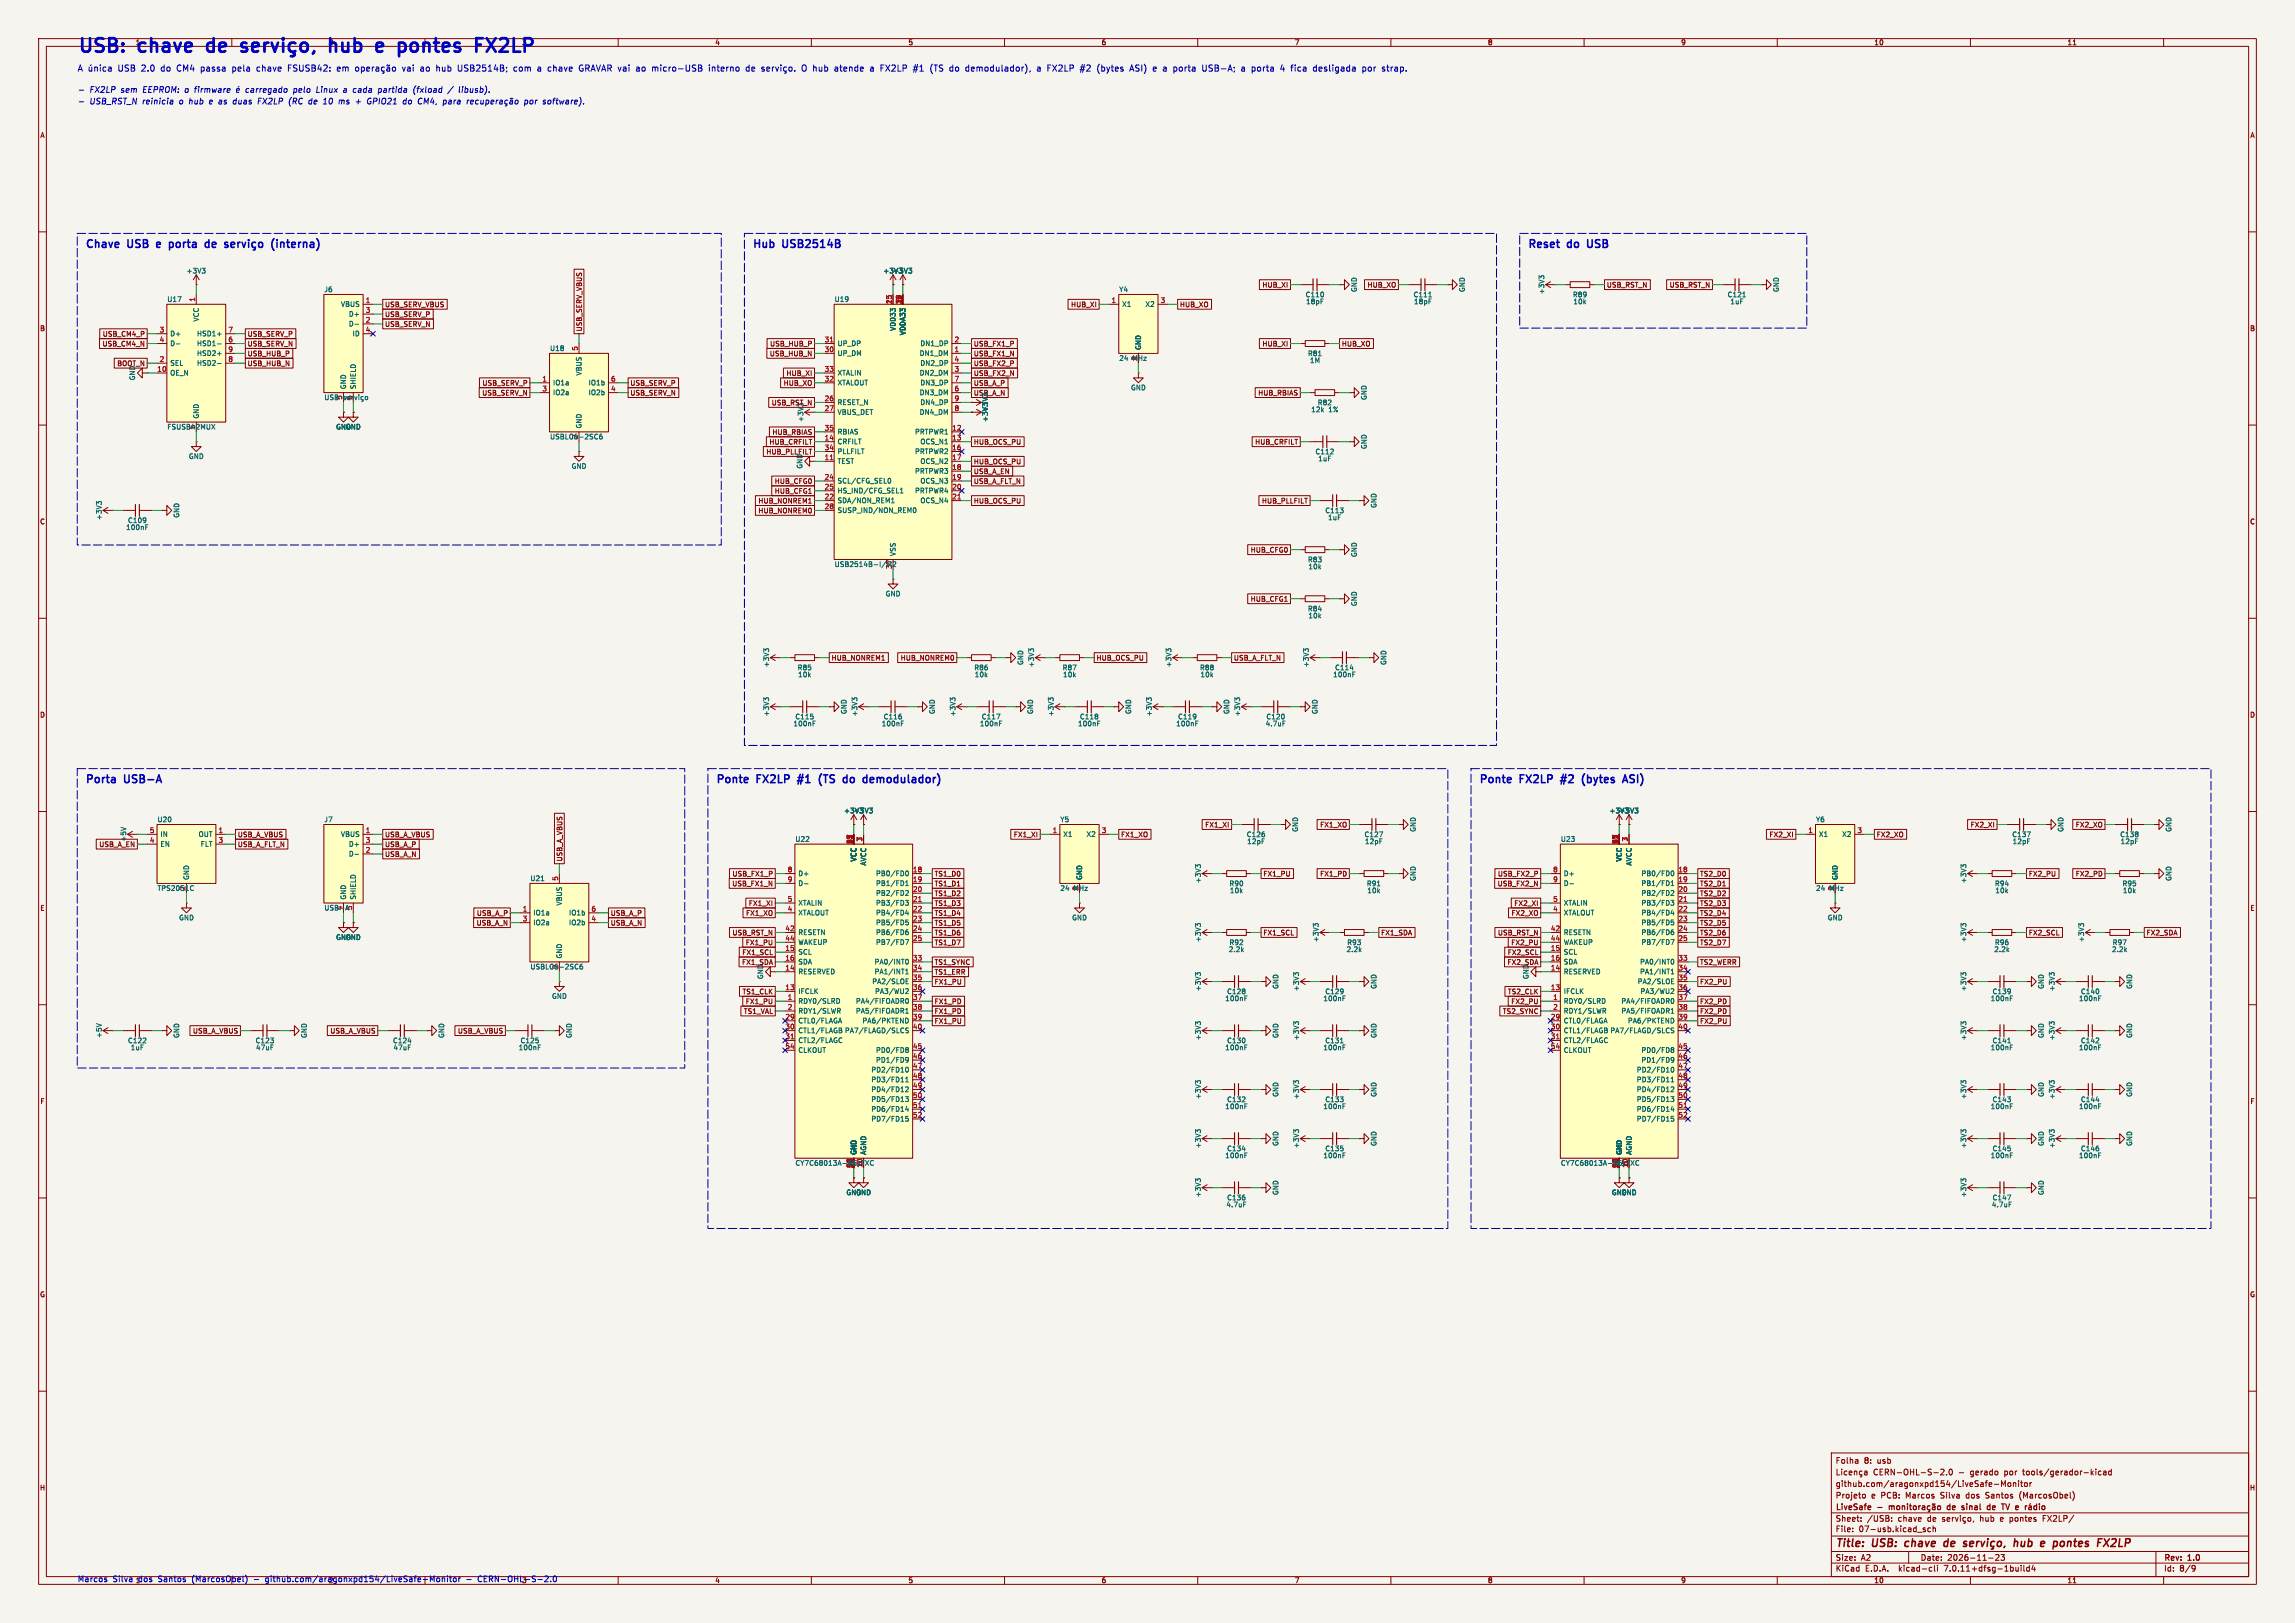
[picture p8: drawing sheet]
<svg xmlns="http://www.w3.org/2000/svg" width="594mm" height="420mm" viewBox="0 0 594 420" stroke-linecap="round" stroke-linejoin="round" font-family="sans-serif">
<defs><g id="words">
<g font-size="4.9" fill="#0000c2">
<text x="20" y="15.3">USB:</text>
<text x="36.2" y="15.3">chave</text>
<text x="55.3" y="15.3">de</text>
<text x="89.8" y="15.3">hub</text>
<text x="110.4" y="15.3">pontes</text>
<text x="131.8" y="15.3">FX2LP</text>
</g>
<g font-size="2.8" fill="#0000c2">
<text x="22" y="65.2">Chave</text>
<text x="33.2" y="65.2">USB</text>
<text x="41.5" y="65.2">e</text>
<text x="45.5" y="65.2">porta</text>
<text x="55.7" y="65.2">de</text>
<text x="74.4" y="65.2">(interna)</text>
<text x="194.7" y="65.2">Hub</text>
<text x="202.7" y="65.2">USB2514B</text>
<text x="395.3" y="65.2">Reset</text>
<text x="405.9" y="65.2">do</text>
<text x="411.8" y="65.2">USB</text>
<text x="22" y="203.7">Porta</text>
<text x="32.3" y="203.7">USB-A</text>
<text x="185.2" y="203.7">Ponte</text>
<text x="196" y="203.7">FX2LP</text>
<text x="207.5" y="203.7">#1</text>
<text x="213.7" y="203.7">(TS</text>
<text x="220.8" y="203.7">do</text>
<text x="226.8" y="203.7">demodulador)</text>
<text x="382.7" y="203.7">Ponte</text>
<text x="393.5" y="203.7">FX2LP</text>
<text x="405" y="203.7">#2</text>
<text x="411.2" y="203.7">(bytes</text>
<text x="422.7" y="203.7">ASI)</text>
</g>
<g font-size="2.8" fill="#840000">
<text x="475" y="400.9">Title:</text>
<text x="484.7" y="400.9">USB:</text>
<text x="493.9" y="400.9">chave</text>
<text x="504.8" y="400.9">de</text>
<text x="524.5" y="400.9">hub</text>
<text x="536.3" y="400.9">pontes</text>
<text x="548.5" y="400.9">FX2LP</text>
</g>
<g font-size="2.2" fill="#0000c2">
<text x="30.6" y="18.8">USB</text>
<text x="36.7" y="18.8">2.0</text>
<text x="41.9" y="18.8">do</text>
<text x="46.1" y="18.8">CM4</text>
<text x="52.4" y="18.8">passa</text>
<text x="60.7" y="18.8">pela</text>
<text x="67.2" y="18.8">chave</text>
<text x="75.4" y="18.8">FSUSB42:</text>
<text x="88.3" y="18.8">em</text>
<text x="105.5" y="18.8">vai</text>
<text x="114.5" y="18.8">hub</text>
<text x="120.2" y="18.8">USB2514B;</text>
<text x="134.8" y="18.8">com</text>
<text x="141.1" y="18.8">a</text>
<text x="143.9" y="18.8">chave</text>
<text x="152.1" y="18.8">GRAVAR vai</text>
<text x="167.2" y="18.8">ao</text>
<text x="171.4" y="18.8">micro-USB</text>
<text x="186.3" y="18.8">interno</text>
<text x="196" y="18.8">de</text>
<text x="210.8" y="18.8">O hub</text>
<text x="219.5" y="18.8">atende</text>
<text x="231.7" y="18.8">FX2LP</text>
<text x="240.3" y="18.8">#1</text>
<text x="244.8" y="18.8">(TS</text>
<text x="250" y="18.8">do</text>
<text x="254.2" y="18.8">demodulador),</text>
<text x="272.9" y="18.8">a</text>
<text x="275.7" y="18.8">FX2LP</text>
<text x="284.3" y="18.8">#2</text>
<text x="288.8" y="18.8">(bytes</text>
<text x="297.5" y="18.8">ASI)</text>
<text x="303.6" y="18.8">e a</text>
<text x="309.1" y="18.8">porta</text>
<text x="316.7" y="18.8">USB-A;</text>
<text x="327" y="18.8">a</text>
<text x="329.8" y="18.8">porta</text>
<text x="337.4" y="18.8">4</text>
<text x="340.3" y="18.8">fica</text>
<text x="346.1" y="18.8">desligada</text>
<text x="359" y="18.8">por</text>
<text x="364.2" y="18.8">strap.</text>
</g>
<g font-size="2.1" fill="#0000c2">
<text x="23.2" y="24.3">FX2LP</text>
<text x="23.2" y="27.3">USB_RST_N reinicia</text>
<text x="31.3" y="24.3">sem</text>
<text x="37.1" y="24.3">EEPROM: o firmware</text>
<text x="46.5" y="27.3">o hub</text>
<text x="54.6" y="27.3">e as</text>
<text x="61" y="27.3">duas</text>
<text x="64.3" y="24.3">carregado</text>
<text x="67.6" y="27.3">FX2LP</text>
<text x="75.8" y="27.3">(RC</text>
<text x="76.8" y="24.3">pelo</text>
<text x="81.1" y="27.3">de</text>
<text x="82.9" y="24.3">Linux</text>
<text x="85" y="27.3">10</text>
<text x="89.2" y="27.3">ms</text>
<text x="90.1" y="24.3">a</text>
<text x="92.7" y="24.3">cada</text>
<text x="93.7" y="27.3">+</text>
<text x="96.8" y="27.3">GPIO21</text>
<text x="99.4" y="24.3">partida</text>
<text x="106.3" y="27.3">do</text>
<text x="108.6" y="24.3">(fxload</text>
<text x="110.3" y="27.3">CM4,</text>
<text x="117" y="27.3">para</text>
<text x="117.8" y="24.3">/</text>
<text x="120.7" y="24.3">libusb).</text>
<text x="138.3" y="27.3">por</text>
<text x="20" y="409.7">Marcos</text>
<text x="29.2" y="409.7">Silva</text>
<text x="35.9" y="409.7">dos</text>
<text x="41.1" y="409.7">Santos</text>
<text x="50" y="409.7">(MarcosObel)</text>
<text x="66.1" y="409.7">-</text>
<text x="69.3" y="409.7">github.com/aragonxpd154/LiveSafe-Monitor</text>
<text x="124.6" y="409.7">CERN-OHL-S-2.0</text>
</g>
<g font-size="2.1" fill="#840000">
<text x="475" y="379">Folha</text>
<text x="482.4" y="379">8:</text>
<text x="484.8" y="382">CERN-OHL-S-2.0</text>
<text x="485.9" y="379">usb</text>
<text x="507" y="382">-</text>
<text x="510.1" y="382">gerado</text>
<text x="519.1" y="382">por</text>
<text x="524" y="382">tools/gerador-kicad</text>
<text x="475" y="388">Projeto</text>
<text x="475" y="385">github.com/aragonxpd154/LiveSafe-Monitor</text>
<text x="484.3" y="388">e PCB:</text>
<text x="493.4" y="388">Marcos</text>
<text x="502.6" y="388">Silva</text>
<text x="509.3" y="388">dos</text>
<text x="514.5" y="388">Santos</text>
<text x="523.4" y="388">(MarcosObel)</text>
<text x="475" y="394">Sheet:</text>
<text x="475" y="391.2">LiveSafe</text>
<text x="483.2" y="394">/USB:</text>
<text x="486" y="391.2">-</text>
<text x="491.3" y="394">chave</text>
<text x="499" y="394">de</text>
<text x="505.3" y="391.2">de</text>
<text x="509.7" y="391.2">sinal</text>
<text x="512.9" y="394">hub</text>
<text x="516.9" y="391.2">de</text>
<text x="521.2" y="391.2">TV</text>
<text x="525.4" y="391.2">e</text>
<text x="529.6" y="394">FX2LP/</text>
<text x="475" y="396.7">File:</text>
<text x="481.1" y="396.7">07-usb.kicad_sch</text>
<text x="475" y="406.9">KiCad</text>
<text x="475" y="404.1">Size:</text>
<text x="481.7" y="404.1">A2</text>
<text x="482.7" y="406.9">E.D.A.</text>
<text x="491.6" y="406.9">kicad-cli</text>
<text x="497" y="404.1">Date:</text>
<text x="503.5" y="406.9">7.0.11+dfsg-1build4</text>
<text x="504" y="404.1">2026-11-23</text>
<text x="560" y="404.3">Rev:</text>
<text x="560" y="406.9">Id:</text>
<text x="564.1" y="406.9">8/9</text>
<text x="566.4" y="404.3">1.0</text>
</g>
<g font-size="1.8" fill="#0000c2">
<text x="35" y="11.9">1</text>
<text x="85" y="11.9">2</text>
<text x="35" y="409.9">1</text>
<text x="85" y="409.9">2</text>
<text x="135" y="409.9">3</text>
</g>
<g font-size="1.8" fill="#840000">
<text x="135" y="11.9">3</text>
<text x="185" y="11.9">4</text>
<text x="235" y="11.9">5</text>
<text x="285" y="11.9">6</text>
<text x="335" y="11.9">7</text>
<text x="385" y="11.9">8</text>
<text x="435" y="11.9">9</text>
<text x="485" y="11.9">10</text>
<text x="535" y="11.9">11</text>
<text x="10.3" y="35.9">A</text>
<text x="582.3" y="35.9">A</text>
<text x="326.6" y="74.6">HUB_XI</text>
<text x="353.8" y="74.6">HUB_XO</text>
<text x="415.8" y="74.6">USB_RST_N</text>
<text x="432" y="74.6">USB_RST_N</text>
<text x="99.5" y="82.2">USB_SERV_P</text>
<text x="99.5" y="79.7">USB_SERV_VBUS</text>
<text x="277.1" y="79.7">HUB_XI</text>
<text x="305.3" y="79.7">HUB_XO</text>
<text x="10.3" y="85.9">B</text>
<text x="26.4" y="89.9">USB_CM4_N</text>
<text x="26.5" y="87.3">USB_CM4_P</text>
<text x="64" y="89.9">USB_SERV_N</text>
<text x="64" y="87.3">USB_SERV_P</text>
<text x="99.5" y="84.8">USB_SERV_N</text>
<text x="150.8" y="85.9" transform="rotate(-90 150.8 85.9)">USB_SERV_VBUS</text>
<text x="199.2" y="89.9">USB_HUB_P</text>
<text x="251.9" y="89.9">USB_FX1_P</text>
<text x="326.6" y="89.9">HUB_XI</text>
<text x="347.2" y="89.9">HUB_XO</text>
<text x="582.3" y="85.9">B</text>
<text x="30.2" y="94.9">BOOT_N</text>
<text x="64" y="94.9">USB_HUB_N</text>
<text x="64" y="92.4">USB_HUB_P</text>
<text x="199.1" y="92.4">USB_HUB_N</text>
<text x="251.9" y="92.4">USB_FX1_N</text>
<text x="251.9" y="94.9">USB_FX2_P</text>
<text x="35.2" y="98.6" transform="rotate(-90 35.2 98.6)">GND</text>
<text x="124.7" y="100">USB_SERV_P</text>
<text x="163" y="100">USB_SERV_P</text>
<text x="202.7" y="100">HUB_XO</text>
<text x="203.4" y="97.5">HUB_XI</text>
<text x="251.9" y="97.5">USB_FX2_N</text>
<text x="251.9" y="100">USB_A_P</text>
<text x="124.7" y="102.6">USB_SERV_N</text>
<text x="163" y="102.6">USB_SERV_N</text>
<text x="199.6" y="105.1">USB_RST_N</text>
<text x="325.5" y="102.6">HUB_RBIAS</text>
<text x="199.8" y="112.7">HUB_RBIAS</text>
<text x="208.1" y="109.3" transform="rotate(-90 208.1 109.3)">+3V3</text>
<text x="198.2" y="117.8">HUB_PLLFILT</text>
<text x="199" y="115.3">HUB_CRFILT</text>
<text x="251.9" y="115.3">HUB_OCS_PU</text>
<text x="324.7" y="115.3">HUB_CRFILT</text>
<text x="200.4" y="125.4">HUB_CFG0</text>
<text x="251.9" y="120.3">HUB_OCS_PU</text>
<text x="251.9" y="122.9">USB_A_EN</text>
<text x="251.9" y="125.4">USB_A_FLT_N</text>
<text x="196.2" y="130.5">HUB_NONREM1</text>
<text x="200.4" y="128">HUB_CFG1</text>
<text x="251.9" y="130.5">HUB_OCS_PU</text>
<text x="326.5" y="130.5">HUB_PLLFILT</text>
<text x="10.3" y="135.9">C</text>
<text x="196.2" y="133">HUB_NONREM0</text>
<text x="582.3" y="135.9">C</text>
<text x="323.6" y="143.2">HUB_CFG0</text>
<text x="323.6" y="155.9">HUB_CFG1</text>
<text x="215.1" y="171.1">HUB_NONREM1</text>
<text x="233" y="171.1">HUB_NONREM0</text>
<text x="283.7" y="171.1">HUB_OCS_PU</text>
<text x="319.2" y="171.1">USB_A_FLT_N</text>
<text x="10.3" y="185.9">D</text>
<text x="582.3" y="185.9">D</text>
<text x="311.8" y="214.3">FX1_XI</text>
<text x="341.6" y="214.3">FX1_XO</text>
<text x="509.9" y="214.3">FX2_XI</text>
<text x="537.1" y="214.3">FX2_XO</text>
<text x="25.6" y="219.4">USB_A_EN</text>
<text x="32.9" y="217.9" transform="rotate(-90 32.9 217.9)">+5V</text>
<text x="61.4" y="216.9">USB_A_VBUS</text>
<text x="61.4" y="219.4">USB_A_FLT_N</text>
<text x="99.5" y="221.9">USB_A_N</text>
<text x="99.5" y="216.9">USB_A_VBUS</text>
<text x="99.5" y="219.4">USB_A_P</text>
<text x="262.3" y="216.9">FX1_XI</text>
<text x="290" y="216.9">FX1_XO</text>
<text x="457.9" y="216.9">FX2_XI</text>
<text x="485.6" y="216.9">FX2_XO</text>
<text x="145.7" y="223" transform="rotate(-90 145.7 223)">USB_A_VBUS</text>
<text x="189.5" y="227">USB_FX1_P</text>
<text x="241.8" y="227">TS1_D0</text>
<text x="326.9" y="227">FX1_PU</text>
<text x="341.6" y="227">FX1_PD</text>
<text x="387.6" y="227">USB_FX2_P</text>
<text x="439.9" y="227">TS2_D0</text>
<text x="525" y="227">FX2_PU</text>
<text x="537.1" y="227">FX2_PD</text>
<text x="189.4" y="229.6">USB_FX1_N</text>
<text x="241.8" y="232.1">TS1_D2</text>
<text x="241.8" y="229.6">TS1_D1</text>
<text x="387.5" y="229.6">USB_FX2_N</text>
<text x="439.9" y="232.1">TS2_D2</text>
<text x="439.9" y="229.6">TS2_D1</text>
<text x="10.3" y="235.9">E</text>
<text x="123.2" y="239.7">USB_A_N</text>
<text x="123.3" y="237.2">USB_A_P</text>
<text x="158" y="237.2">USB_A_P</text>
<text x="158" y="239.7">USB_A_N</text>
<text x="193" y="237.2">FX1_XO</text>
<text x="193.7" y="234.6">FX1_XI</text>
<text x="241.8" y="237.2">TS1_D4</text>
<text x="241.8" y="239.7">TS1_D5</text>
<text x="241.8" y="234.6">TS1_D3</text>
<text x="391.1" y="237.2">FX2_XO</text>
<text x="391.8" y="234.6">FX2_XI</text>
<text x="439.9" y="239.7">TS2_D5</text>
<text x="439.9" y="237.2">TS2_D4</text>
<text x="439.9" y="234.6">TS2_D3</text>
<text x="582.3" y="235.9">E</text>
<text x="189.5" y="242.3">USB_RST_N</text>
<text x="192.9" y="244.8">FX1_PU</text>
<text x="241.8" y="244.8">TS1_D7</text>
<text x="241.8" y="242.3">TS1_D6</text>
<text x="326.9" y="242.3">FX1_SCL</text>
<text x="357.3" y="242.3">FX1_SDA</text>
<text x="387.6" y="242.3">USB_RST_N</text>
<text x="391" y="244.8">FX2_PU</text>
<text x="439.9" y="242.3">TS2_D6</text>
<text x="439.9" y="244.8">TS2_D7</text>
<text x="525" y="242.3">FX2_SCL</text>
<text x="555.5" y="242.3">FX2_SDA</text>
<text x="191.9" y="249.9">FX1_SDA</text>
<text x="192" y="247.3">FX1_SCL</text>
<text x="241.8" y="249.9">TS1_SYNC</text>
<text x="390.1" y="249.9">FX2_SDA</text>
<text x="390.1" y="247.3">FX2_SCL</text>
<text x="439.9" y="249.9">TS2_WERR</text>
<text x="192.1" y="257.5">TS1_CLK</text>
<text x="197.7" y="253.5" transform="rotate(-90 197.7 253.5)">GND</text>
<text x="241.8" y="255">FX1_PU</text>
<text x="241.8" y="252.4">TS1_ERR</text>
<text x="390.2" y="257.5">TS2_CLK</text>
<text x="395.8" y="253.5" transform="rotate(-90 395.8 253.5)">GND</text>
<text x="439.9" y="255">FX2_PU</text>
<text x="192.4" y="262.6">TS1_VAL</text>
<text x="192.9" y="260">FX1_PU</text>
<text x="241.8" y="262.6">FX1_PD</text>
<text x="241.8" y="260">FX1_PD</text>
<text x="388.8" y="262.6">TS2_SYNC</text>
<text x="391" y="260">FX2_PU</text>
<text x="439.9" y="260">FX2_PD</text>
<text x="439.9" y="262.6">FX2_PD</text>
<text x="49.8" y="267.7">USB_A_VBUS</text>
<text x="85.4" y="267.7">USB_A_VBUS</text>
<text x="118.4" y="267.7">USB_A_VBUS</text>
<text x="241.8" y="265.1">FX1_PU</text>
<text x="439.9" y="265.1">FX2_PU</text>
<text x="10.3" y="285.9">F</text>
<text x="582.3" y="285.9">F</text>
<text x="10.3" y="335.9">G</text>
<text x="582.3" y="335.9">G</text>
<text x="10.2" y="385.9">H</text>
<text x="582.2" y="385.9">H</text>
<text x="185" y="409.9">4</text>
<text x="235" y="409.9">5</text>
<text x="285" y="409.9">6</text>
<text x="335" y="409.9">7</text>
<text x="385" y="409.9">8</text>
<text x="435" y="409.9">9</text>
<text x="485" y="409.9">10</text>
<text x="535" y="409.9">11</text>
</g>
<g font-size="1.8" fill="#006464">
<text x="48.2" y="71">+3V3</text>
<text x="228.5" y="71">+3V3</text>
<text x="231" y="71">+3V3</text>
<text x="83.8" y="75.8">J6</text>
<text x="289.6" y="75.8">Y4</text>
<text x="337.8" y="77.1">C110</text>
<text x="351.4" y="75.7" transform="rotate(-90 351.4 75.7)">GND</text>
<text x="365.7" y="77.1">C111</text>
<text x="379.3" y="75.7" transform="rotate(-90 379.3 75.7)">GND</text>
<text x="399.9" y="76.3" transform="rotate(-90 399.9 76.3)">+3V3</text>
<text x="407" y="77.1">R89</text>
<text x="447" y="77.1">C121</text>
<text x="460.6" y="75.7" transform="rotate(-90 460.6 75.7)">GND</text>
<text x="43.2" y="78.3">U17</text>
<text x="51.7" y="83.3" transform="rotate(-90 51.7 83.3)">VCC</text>
<text x="88.1" y="79.6">VBUS</text>
<text x="90.2" y="82.1">D+</text>
<text x="215.9" y="78.3">U19</text>
<text x="290.3" y="79.6">X1</text>
<text x="296.3" y="79.6">X2</text>
<text x="337.9" y="78.9">18pF</text>
<text x="365.9" y="78.9">18pF</text>
<text x="407.1" y="78.9">10k</text>
<text x="447.8" y="78.9">1uF</text>
<text x="43.9" y="87.2">D+</text>
<text x="43.9" y="89.8">D-</text>
<text x="50.9" y="89.8">HSD1-</text>
<text x="50.9" y="87.2">HSD1+</text>
<text x="90.2" y="84.7">D-</text>
<text x="91.1" y="87.2">ID</text>
<text x="216.7" y="89.8">UP_DP</text>
<text x="232" y="85.8" transform="rotate(-90 232 85.8)">VDD33</text>
<text x="234.5" y="86.8" transform="rotate(-90 234.5 86.8)">VDDA33</text>
<text x="238.1" y="89.8">DN1_DP</text>
<text x="43.9" y="94.8">SEL</text>
<text x="50.9" y="94.8">HSD2-</text>
<text x="50.9" y="92.3">HSD2+</text>
<text x="142.2" y="91">U18</text>
<text x="216.7" y="92.3">UP_DM</text>
<text x="237.9" y="92.3">DN1_DM</text>
<text x="238.1" y="94.8">DN2_DP</text>
<text x="289.6" y="93.6">24</text>
<text x="293.2" y="93.6">MHz</text>
<text x="294.4" y="93.4" transform="rotate(-90 294.4 93.4)">2</text>
<text x="295.5" y="90.7" transform="rotate(-90 295.5 90.7)">GND</text>
<text x="338.4" y="92.4">R81</text>
<text x="338.9" y="94.2">1M</text>
<text x="43.9" y="97.4">OE_N</text>
<text x="89.8" y="100.8" transform="rotate(-90 89.8 100.8)">GND</text>
<text x="92.3" y="100.8" transform="rotate(-90 92.3 100.8)">SHIELD</text>
<text x="143" y="99.9">IO1a</text>
<text x="150.7" y="97.3" transform="rotate(-90 150.7 97.3)">VBUS</text>
<text x="152.2" y="99.9">IO1b</text>
<text x="216.7" y="99.9">XTALOUT</text>
<text x="216.7" y="97.4">XTALIN</text>
<text x="237.9" y="97.4">DN2_DM</text>
<text x="238.1" y="99.9">DN3_DP</text>
<text x="292.6" y="101.2">GND</text>
<text x="83.8" y="103.7">USB</text>
<text x="88.6" y="103.6" transform="rotate(-90 88.6 103.6)">5</text>
<text x="91.2" y="103.6" transform="rotate(-90 91.2 103.6)">6</text>
<text x="143" y="102.5">IO2a</text>
<text x="152.2" y="102.5">IO2b</text>
<text x="216.7" y="105">RESET_N</text>
<text x="216.7" y="107.5">VBUS_DET</text>
<text x="237.9" y="102.5">DN3_DM</text>
<text x="237.9" y="107.5">DN4_DM</text>
<text x="238.1" y="105">DN4_DP</text>
<text x="251.9" y="102.6">USB_A_N</text>
<text x="255.9" y="106.8" transform="rotate(-90 255.9 106.8)">+3V3</text>
<text x="339.3" y="106.9">12k</text>
<text x="341" y="105.1">R82</text>
<text x="343.9" y="106.9">1%</text>
<text x="353.9" y="103.6" transform="rotate(-90 353.9 103.6)">GND</text>
<text x="43.2" y="111.4">FSUSB42MUX</text>
<text x="50.5" y="111.2" transform="rotate(-90 50.5 111.2)">5</text>
<text x="51.7" y="108.5" transform="rotate(-90 51.7 108.5)">GND</text>
<text x="86.9" y="111.4">GND</text>
<text x="89.4" y="111.4">GND</text>
<text x="142.2" y="113.9">USBLC6-2SC6</text>
<text x="149.6" y="113.7" transform="rotate(-90 149.6 113.7)">2</text>
<text x="150.7" y="111" transform="rotate(-90 150.7 111)">GND</text>
<text x="216.7" y="112.6">RBIAS</text>
<text x="236.7" y="112.6">PRTPWR1</text>
<text x="48.8" y="119">GND</text>
<text x="216.7" y="115.2">CRFILT</text>
<text x="216.7" y="117.7">PLLFILT</text>
<text x="236.7" y="117.7">PRTPWR2</text>
<text x="238.1" y="115.2">OCS_N1</text>
<text x="340.3" y="117.8">C112</text>
<text x="341.1" y="119.6">1uF</text>
<text x="353.9" y="116.3" transform="rotate(-90 353.9 116.3)">GND</text>
<text x="147.8" y="121.5">GND</text>
<text x="207.9" y="121.4" transform="rotate(-90 207.9 121.4)">GND</text>
<text x="216.7" y="120.2">TEST</text>
<text x="216.7" y="125.3">SCL/CFG_SEL0</text>
<text x="236.7" y="122.8">PRTPWR3</text>
<text x="238.1" y="120.2">OCS_N2</text>
<text x="238.1" y="125.3">OCS_N3</text>
<text x="216.7" y="130.4">SDA/NON_REM1</text>
<text x="216.7" y="127.9">HS_IND/CFG_SEL1</text>
<text x="236.7" y="127.9">PRTPWR4</text>
<text x="238.1" y="130.4">OCS_N4</text>
<text x="356.5" y="131.6" transform="rotate(-90 356.5 131.6)">GND</text>
<text x="26.5" y="134.7" transform="rotate(-90 26.5 134.7)">+3V3</text>
<text x="32.5" y="137.3">100nF</text>
<text x="33" y="135.5">C109</text>
<text x="46.6" y="134.1" transform="rotate(-90 46.6 134.1)">GND</text>
<text x="216.7" y="132.9">SUSP_IND/NON_REM0</text>
<text x="342.9" y="133">C113</text>
<text x="343.6" y="134.8">1uF</text>
<text x="215.9" y="146.9">USB2514B-I/M2</text>
<text x="230.9" y="147.4" transform="rotate(-90 230.9 147.4)">37</text>
<text x="232" y="144" transform="rotate(-90 232 144)">VSS</text>
<text x="338.4" y="145.7">R83</text>
<text x="338.5" y="147.5">10k</text>
<text x="351.4" y="144.3" transform="rotate(-90 351.4 144.3)">GND</text>
<text x="229.1" y="154.5">GND</text>
<text x="338.4" y="158.4">R84</text>
<text x="338.5" y="160.2">10k</text>
<text x="351.4" y="157" transform="rotate(-90 351.4 157)">GND</text>
<text x="199.2" y="172.8" transform="rotate(-90 199.2 172.8)">+3V3</text>
<text x="206.3" y="173.6">R85</text>
<text x="252.1" y="173.6">R86</text>
<text x="265" y="172.2" transform="rotate(-90 265 172.2)">GND</text>
<text x="267.8" y="172.8" transform="rotate(-90 267.8 172.8)">+3V3</text>
<text x="274.9" y="173.6">R87</text>
<text x="303.4" y="172.8" transform="rotate(-90 303.4 172.8)">+3V3</text>
<text x="310.5" y="173.6">R88</text>
<text x="338.9" y="172.8" transform="rotate(-90 338.9 172.8)">+3V3</text>
<text x="345.4" y="173.6">C114</text>
<text x="359" y="172.2" transform="rotate(-90 359 172.2)">GND</text>
<text x="206.5" y="175.4">10k</text>
<text x="252.2" y="175.4">10k</text>
<text x="275" y="175.4">10k</text>
<text x="310.6" y="175.4">10k</text>
<text x="344.9" y="175.4">100nF</text>
<text x="199.2" y="185.5" transform="rotate(-90 199.2 185.5)">+3V3</text>
<text x="219.3" y="184.9" transform="rotate(-90 219.3 184.9)">GND</text>
<text x="222.1" y="185.5" transform="rotate(-90 222.1 185.5)">+3V3</text>
<text x="242.2" y="184.9" transform="rotate(-90 242.2 184.9)">GND</text>
<text x="247.5" y="185.5" transform="rotate(-90 247.5 185.5)">+3V3</text>
<text x="267.6" y="184.9" transform="rotate(-90 267.6 184.9)">GND</text>
<text x="272.9" y="185.5" transform="rotate(-90 272.9 185.5)">+3V3</text>
<text x="293" y="184.9" transform="rotate(-90 293 184.9)">GND</text>
<text x="298.3" y="185.5" transform="rotate(-90 298.3 185.5)">+3V3</text>
<text x="318.4" y="184.9" transform="rotate(-90 318.4 184.9)">GND</text>
<text x="321.2" y="185.5" transform="rotate(-90 321.2 185.5)">+3V3</text>
<text x="341.2" y="184.9" transform="rotate(-90 341.2 184.9)">GND</text>
<text x="205.2" y="188.1">100nF</text>
<text x="205.7" y="186.3">C115</text>
<text x="228.1" y="188.1">100nF</text>
<text x="228.6" y="186.3">C116</text>
<text x="253.5" y="188.1">100nF</text>
<text x="254" y="186.3">C117</text>
<text x="278.9" y="188.1">100nF</text>
<text x="279.4" y="186.3">C118</text>
<text x="304.3" y="188.1">100nF</text>
<text x="304.8" y="186.3">C119</text>
<text x="327.5" y="188.1">4.7uF</text>
<text x="327.6" y="186.3">C120</text>
<text x="40.6" y="213">U20</text>
<text x="83.8" y="213">J7</text>
<text x="218.3" y="210.7">+3V3</text>
<text x="220.9" y="210.7">+3V3</text>
<text x="274.3" y="213">Y5</text>
<text x="336.1" y="215.4" transform="rotate(-90 336.1 215.4)">GND</text>
<text x="366.6" y="215.4" transform="rotate(-90 366.6 215.4)">GND</text>
<text x="416.5" y="210.7">+3V3</text>
<text x="419" y="210.7">+3V3</text>
<text x="469.9" y="213">Y6</text>
<text x="534.3" y="215.4" transform="rotate(-90 534.3 215.4)">GND</text>
<text x="562.2" y="215.4" transform="rotate(-90 562.2 215.4)">GND</text>
<text x="41.4" y="219.3">EN</text>
<text x="41.4" y="216.8">IN</text>
<text x="51.3" y="216.8">OUT</text>
<text x="51.8" y="219.3">FLT</text>
<text x="88.1" y="216.8">VBUS</text>
<text x="90.2" y="221.8">D-</text>
<text x="90.2" y="219.3">D+</text>
<text x="205.7" y="218">U22</text>
<text x="275.1" y="216.8">X1</text>
<text x="281.1" y="216.8">X2</text>
<text x="322.6" y="216.8">C126</text>
<text x="322.7" y="218.6">12pF</text>
<text x="353" y="216.8">C127</text>
<text x="353.2" y="218.6">12pF</text>
<text x="403.9" y="218">U23</text>
<text x="470.7" y="216.8">X1</text>
<text x="476.7" y="216.8">X2</text>
<text x="520.7" y="216.8">C137</text>
<text x="520.8" y="218.6">12pF</text>
<text x="548.6" y="216.8">C138</text>
<text x="548.7" y="218.6">12pF</text>
<text x="49.1" y="227.8" transform="rotate(-90 49.1 227.8)">GND</text>
<text x="206.5" y="226.9">D+</text>
<text x="221.8" y="223" transform="rotate(-90 221.8 223)">VCC</text>
<text x="224.4" y="224.1" transform="rotate(-90 224.4 224.1)">AVCC</text>
<text x="226.6" y="226.9">PB0/FD0</text>
<text x="280.3" y="227.8" transform="rotate(-90 280.3 227.8)">GND</text>
<text x="404.6" y="226.9">D+</text>
<text x="420" y="223" transform="rotate(-90 420 223)">VCC</text>
<text x="422.5" y="224.1" transform="rotate(-90 422.5 224.1)">AVCC</text>
<text x="424.7" y="226.9">PB0/FD0</text>
<text x="475.8" y="227.8" transform="rotate(-90 475.8 227.8)">GND</text>
<text x="40.6" y="230.7">TPS2051C</text>
<text x="48" y="230.6" transform="rotate(-90 48 230.6)">2</text>
<text x="89.8" y="232.9" transform="rotate(-90 89.8 232.9)">GND</text>
<text x="92.3" y="232.9" transform="rotate(-90 92.3 232.9)">SHIELD</text>
<text x="137.2" y="228.2">U21</text>
<text x="206.5" y="229.5">D-</text>
<text x="226.6" y="229.5">PB1/FD1</text>
<text x="226.6" y="232">PB2/FD2</text>
<text x="274.3" y="230.7">24</text>
<text x="277.9" y="230.7">MHz</text>
<text x="279.1" y="230.6" transform="rotate(-90 279.1 230.6)">2</text>
<text x="311" y="228.7" transform="rotate(-90 311 228.7)">+3V3</text>
<text x="318.1" y="229.5">R90</text>
<text x="318.2" y="231.3">10k</text>
<text x="353.7" y="229.5">R91</text>
<text x="353.8" y="231.3">10k</text>
<text x="366.6" y="228.1" transform="rotate(-90 366.6 228.1)">GND</text>
<text x="404.6" y="229.5">D-</text>
<text x="424.7" y="229.5">PB1/FD1</text>
<text x="424.7" y="232">PB2/FD2</text>
<text x="469.9" y="230.7">24</text>
<text x="473.5" y="230.7">MHz</text>
<text x="474.7" y="230.6" transform="rotate(-90 474.7 230.6)">2</text>
<text x="509.1" y="228.7" transform="rotate(-90 509.1 228.7)">+3V3</text>
<text x="516.2" y="229.5">R94</text>
<text x="516.3" y="231.3">10k</text>
<text x="549.2" y="229.5">R95</text>
<text x="549.4" y="231.3">10k</text>
<text x="562.2" y="228.1" transform="rotate(-90 562.2 228.1)">GND</text>
<text x="46.2" y="238.4">GND</text>
<text x="83.8" y="235.8">USB-A</text>
<text x="88.6" y="235.7" transform="rotate(-90 88.6 235.7)">4</text>
<text x="91.2" y="235.7" transform="rotate(-90 91.2 235.7)">5</text>
<text x="137.9" y="237.1">IO1a</text>
<text x="137.9" y="239.6">IO2a</text>
<text x="145.6" y="234.5" transform="rotate(-90 145.6 234.5)">VBUS</text>
<text x="147.1" y="239.6">IO2b</text>
<text x="147.1" y="237.1">IO1b</text>
<text x="206.5" y="237.1">XTALOUT</text>
<text x="206.5" y="234.5">XTALIN</text>
<text x="226.6" y="234.5">PB3/FD3</text>
<text x="226.6" y="237.1">PB4/FD4</text>
<text x="226.6" y="239.6">PB5/FD5</text>
<text x="277.4" y="238.4">GND</text>
<text x="404.6" y="237.1">XTALOUT</text>
<text x="404.6" y="234.5">XTALIN</text>
<text x="424.7" y="234.5">PB3/FD3</text>
<text x="424.7" y="237.1">PB4/FD4</text>
<text x="424.7" y="239.6">PB5/FD5</text>
<text x="472.9" y="238.4">GND</text>
<text x="86.9" y="243.4">GND</text>
<text x="89.4" y="243.4">GND</text>
<text x="206.5" y="242.2">RESETN</text>
<text x="206.5" y="244.7">WAKEUP</text>
<text x="226.6" y="242.2">PB6/FD6</text>
<text x="226.6" y="244.7">PB7/FD7</text>
<text x="311" y="243.9" transform="rotate(-90 311 243.9)">+3V3</text>
<text x="318.1" y="244.8">R92</text>
<text x="341.5" y="243.9" transform="rotate(-90 341.5 243.9)">+3V3</text>
<text x="348.6" y="244.8">R93</text>
<text x="404.6" y="242.2">RESETN</text>
<text x="404.6" y="244.7">WAKEUP</text>
<text x="424.7" y="242.2">PB6/FD6</text>
<text x="424.7" y="244.7">PB7/FD7</text>
<text x="509.1" y="243.9" transform="rotate(-90 509.1 243.9)">+3V3</text>
<text x="516.2" y="244.8">R96</text>
<text x="539.6" y="243.9" transform="rotate(-90 539.6 243.9)">+3V3</text>
<text x="546.7" y="244.8">R97</text>
<text x="137.2" y="251.1">USBLC6-2SC6</text>
<text x="144.5" y="250.9" transform="rotate(-90 144.5 250.9)">2</text>
<text x="145.6" y="248.2" transform="rotate(-90 145.6 248.2)">GND</text>
<text x="206.5" y="247.2">SCL</text>
<text x="206.5" y="249.8">SDA</text>
<text x="226.2" y="249.8">PA0/INT0</text>
<text x="317.9" y="246.6">2.2k</text>
<text x="348.4" y="246.6">2.2k</text>
<text x="404.6" y="247.2">SCL</text>
<text x="404.6" y="249.8">SDA</text>
<text x="424.4" y="249.8">PA0/INT0</text>
<text x="516" y="246.6">2.2k</text>
<text x="546.5" y="246.6">2.2k</text>
<text x="206.5" y="257.4">IFCLK</text>
<text x="206.5" y="252.3">RESERVED</text>
<text x="225.6" y="254.9">PA2/SLOE</text>
<text x="226.2" y="252.3">PA1/INT1</text>
<text x="226.4" y="257.4">PA3/WU2</text>
<text x="311" y="256.6" transform="rotate(-90 311 256.6)">+3V3</text>
<text x="317.5" y="257.5">C128</text>
<text x="331.1" y="256" transform="rotate(-90 331.1 256)">GND</text>
<text x="336.4" y="256.6" transform="rotate(-90 336.4 256.6)">+3V3</text>
<text x="342.9" y="257.5">C129</text>
<text x="356.5" y="256" transform="rotate(-90 356.5 256)">GND</text>
<text x="404.6" y="257.4">IFCLK</text>
<text x="404.6" y="252.3">RESERVED</text>
<text x="423.8" y="254.9">PA2/SLOE</text>
<text x="424.4" y="252.3">PA1/INT1</text>
<text x="424.5" y="257.4">PA3/WU2</text>
<text x="509.1" y="256.6" transform="rotate(-90 509.1 256.6)">+3V3</text>
<text x="515.6" y="257.5">C139</text>
<text x="529.2" y="256" transform="rotate(-90 529.2 256)">GND</text>
<text x="532" y="256.6" transform="rotate(-90 532 256.6)">+3V3</text>
<text x="538.5" y="257.5">C140</text>
<text x="552" y="256" transform="rotate(-90 552 256)">GND</text>
<text x="142.7" y="258.7">GND</text>
<text x="206.5" y="259.9">RDY0/SLRD</text>
<text x="206.5" y="262.5">RDY1/SLWR</text>
<text x="221.4" y="259.9">PA4/FIFOADR0</text>
<text x="221.4" y="262.5">PA5/FIFOADR1</text>
<text x="317" y="259.3">100nF</text>
<text x="342.4" y="259.3">100nF</text>
<text x="404.6" y="259.9">RDY0/SLRD</text>
<text x="404.6" y="262.5">RDY1/SLWR</text>
<text x="419.5" y="259.9">PA4/FIFOADR0</text>
<text x="419.5" y="262.5">PA5/FIFOADR1</text>
<text x="515.1" y="259.3">100nF</text>
<text x="538" y="259.3">100nF</text>
<text x="26.5" y="268.7" transform="rotate(-90 26.5 268.7)">+5V</text>
<text x="46.6" y="268.7" transform="rotate(-90 46.6 268.7)">GND</text>
<text x="79.6" y="268.7" transform="rotate(-90 79.6 268.7)">GND</text>
<text x="115.2" y="268.7" transform="rotate(-90 115.2 268.7)">GND</text>
<text x="148.2" y="268.7" transform="rotate(-90 148.2 268.7)">GND</text>
<text x="206.5" y="265">CTL0/FLAGA</text>
<text x="206.5" y="267.6">CTL1/FLAGB</text>
<text x="218.6" y="267.6">PA7/FLAGD/SLCS</text>
<text x="223.1" y="265">PA6/PKTEND</text>
<text x="311" y="269.3" transform="rotate(-90 311 269.3)">+3V3</text>
<text x="331.1" y="268.7" transform="rotate(-90 331.1 268.7)">GND</text>
<text x="336.4" y="269.3" transform="rotate(-90 336.4 269.3)">+3V3</text>
<text x="356.5" y="268.7" transform="rotate(-90 356.5 268.7)">GND</text>
<text x="404.6" y="265">CTL0/FLAGA</text>
<text x="404.6" y="267.6">CTL1/FLAGB</text>
<text x="416.7" y="267.6">PA7/FLAGD/SLCS</text>
<text x="421.2" y="265">PA6/PKTEND</text>
<text x="509.1" y="269.3" transform="rotate(-90 509.1 269.3)">+3V3</text>
<text x="529.2" y="268.7" transform="rotate(-90 529.2 268.7)">GND</text>
<text x="532" y="269.3" transform="rotate(-90 532 269.3)">+3V3</text>
<text x="552" y="268.7" transform="rotate(-90 552 268.7)">GND</text>
<text x="33" y="270.2">C122</text>
<text x="33.7" y="272">1uF</text>
<text x="66" y="270.2">C123</text>
<text x="66.1" y="272">47uF</text>
<text x="101.6" y="270.2">C124</text>
<text x="101.7" y="272">47uF</text>
<text x="134.1" y="272">100nF</text>
<text x="134.6" y="270.2">C125</text>
<text x="206.5" y="270.1">CTL2/FLAGC</text>
<text x="206.5" y="272.6">CLKOUT</text>
<text x="226.6" y="272.6">PD0/FD8</text>
<text x="226.6" y="275.2">PD1/FD9</text>
<text x="317" y="272">100nF</text>
<text x="317.5" y="270.2">C130</text>
<text x="342.4" y="272">100nF</text>
<text x="342.9" y="270.2">C131</text>
<text x="404.6" y="270.1">CTL2/FLAGC</text>
<text x="404.6" y="272.6">CLKOUT</text>
<text x="424.7" y="272.6">PD0/FD8</text>
<text x="424.7" y="275.2">PD1/FD9</text>
<text x="515.1" y="272">100nF</text>
<text x="515.6" y="270.2">C141</text>
<text x="538" y="272">100nF</text>
<text x="538.5" y="270.2">C142</text>
<text x="225.4" y="277.7">PD2/FD10</text>
<text x="225.4" y="280.3">PD3/FD11</text>
<text x="423.5" y="277.7">PD2/FD10</text>
<text x="423.5" y="280.3">PD3/FD11</text>
<text x="225.4" y="282.8">PD4/FD12</text>
<text x="225.4" y="285.3">PD5/FD13</text>
<text x="225.4" y="287.9">PD6/FD14</text>
<text x="311" y="284.6" transform="rotate(-90 311 284.6)">+3V3</text>
<text x="317" y="287.2">100nF</text>
<text x="317.5" y="285.4">C132</text>
<text x="331.1" y="284" transform="rotate(-90 331.1 284)">GND</text>
<text x="336.4" y="284.6" transform="rotate(-90 336.4 284.6)">+3V3</text>
<text x="342.4" y="287.2">100nF</text>
<text x="342.9" y="285.4">C133</text>
<text x="356.5" y="284" transform="rotate(-90 356.5 284)">GND</text>
<text x="423.5" y="282.8">PD4/FD12</text>
<text x="423.5" y="285.3">PD5/FD13</text>
<text x="423.5" y="287.9">PD6/FD14</text>
<text x="509.1" y="284.6" transform="rotate(-90 509.1 284.6)">+3V3</text>
<text x="515.1" y="287.2">100nF</text>
<text x="515.6" y="285.4">C143</text>
<text x="529.2" y="284" transform="rotate(-90 529.2 284)">GND</text>
<text x="532" y="284.6" transform="rotate(-90 532 284.6)">+3V3</text>
<text x="538" y="287.2">100nF</text>
<text x="538.5" y="285.4">C144</text>
<text x="552" y="284" transform="rotate(-90 552 284)">GND</text>
<text x="225.4" y="290.4">PD7/FD15</text>
<text x="423.5" y="290.4">PD7/FD15</text>
<text x="221.8" y="299" transform="rotate(-90 221.8 299)">GND</text>
<text x="224.4" y="299" transform="rotate(-90 224.4 299)">AGND</text>
<text x="311" y="297.3" transform="rotate(-90 311 297.3)">+3V3</text>
<text x="317" y="299.9">100nF</text>
<text x="317.5" y="298.1">C134</text>
<text x="331.1" y="296.7" transform="rotate(-90 331.1 296.7)">GND</text>
<text x="336.4" y="297.3" transform="rotate(-90 336.4 297.3)">+3V3</text>
<text x="342.4" y="299.9">100nF</text>
<text x="342.9" y="298.1">C135</text>
<text x="356.5" y="296.7" transform="rotate(-90 356.5 296.7)">GND</text>
<text x="420" y="299" transform="rotate(-90 420 299)">GND</text>
<text x="422.5" y="299" transform="rotate(-90 422.5 299)">AGND</text>
<text x="509.1" y="297.3" transform="rotate(-90 509.1 297.3)">+3V3</text>
<text x="515.1" y="299.9">100nF</text>
<text x="515.6" y="298.1">C145</text>
<text x="529.2" y="296.7" transform="rotate(-90 529.2 296.7)">GND</text>
<text x="532" y="297.3" transform="rotate(-90 532 297.3)">+3V3</text>
<text x="538" y="299.9">100nF</text>
<text x="538.5" y="298.1">C146</text>
<text x="552" y="296.7" transform="rotate(-90 552 296.7)">GND</text>
<text x="205.7" y="301.9">CY7C68013A-56LTXC</text>
<text x="220.7" y="301.3" transform="rotate(-90 220.7 301.3)">7</text>
<text x="223.3" y="301.7" transform="rotate(-90 223.3 301.7)">6</text>
<text x="403.9" y="301.9">CY7C68013A-56LTXC</text>
<text x="418.8" y="301.3" transform="rotate(-90 418.8 301.3)">7</text>
<text x="421.4" y="301.7" transform="rotate(-90 421.4 301.7)">6</text>
<text x="218.9" y="309.5">GND</text>
<text x="221.5" y="309.5">GND</text>
<text x="311" y="310" transform="rotate(-90 311 310)">+3V3</text>
<text x="317.5" y="310.8">C136</text>
<text x="331.1" y="309.4" transform="rotate(-90 331.1 309.4)">GND</text>
<text x="417.1" y="309.5">GND</text>
<text x="419.6" y="309.5">GND</text>
<text x="509.1" y="310" transform="rotate(-90 509.1 310)">+3V3</text>
<text x="515.6" y="310.8">C147</text>
<text x="529.2" y="309.4" transform="rotate(-90 529.2 309.4)">GND</text>
<text x="317.3" y="312.6">4.7uF</text>
<text x="515.4" y="312.6">4.7uF</text>
</g>
<g font-size="1.8" fill="#a90000">
<text x="50.5" y="78.2" transform="rotate(-90 50.5 78.2)">1</text>
<text x="94.5" y="78.5">1</text>
<text x="94.5" y="83.6">2</text>
<text x="94.5" y="81">3</text>
<text x="230.9" y="78.8" transform="rotate(-90 230.9 78.8)">15</text>
<text x="233.4" y="78.8" transform="rotate(-90 233.4 78.8)">10</text>
<text x="233.4" y="78.2" transform="rotate(-90 233.4 78.2)">5</text>
<text x="287.6" y="78.5">1</text>
<text x="300.3" y="78.5">3</text>
<text x="41.2" y="86.1">3</text>
<text x="41.2" y="88.6">4</text>
<text x="59" y="88.6">6</text>
<text x="59" y="86.1">7</text>
<text x="94.5" y="86.1">4</text>
<text x="213.3" y="88.6">31</text>
<text x="246.9" y="88.6">2</text>
<text x="41.2" y="93.7">2</text>
<text x="59" y="93.7">8</text>
<text x="59" y="91.2">9</text>
<text x="149.6" y="90.9" transform="rotate(-90 149.6 90.9)">5</text>
<text x="213.3" y="91.2">30</text>
<text x="246.9" y="91.2">1</text>
<text x="246.9" y="93.7">4</text>
<text x="40.6" y="96.3">10</text>
<text x="140.3" y="98.8">1</text>
<text x="140.3" y="101.3">3</text>
<text x="158" y="101.3">4</text>
<text x="158" y="98.8">6</text>
<text x="213.3" y="98.8">32</text>
<text x="213.3" y="96.3">33</text>
<text x="246.9" y="96.3">3</text>
<text x="246.9" y="101.3">6</text>
<text x="246.9" y="98.8">7</text>
<text x="213.3" y="103.9">26</text>
<text x="213.3" y="106.4">27</text>
<text x="246.9" y="106.4">8</text>
<text x="246.9" y="103.9">9</text>
<text x="213.3" y="111.5">35</text>
<text x="246.3" y="111.5">12</text>
<text x="213.3" y="119.1">11</text>
<text x="213.3" y="114">14</text>
<text x="213.3" y="116.6">34</text>
<text x="246.3" y="114">13</text>
<text x="246.3" y="116.6">16</text>
<text x="246.3" y="119.1">17</text>
<text x="213.3" y="124.2">24</text>
<text x="246.3" y="121.7">18</text>
<text x="246.3" y="124.2">19</text>
<text x="213.3" y="129.3">22</text>
<text x="213.3" y="126.7">25</text>
<text x="213.3" y="131.8">28</text>
<text x="246.3" y="126.7">20</text>
<text x="246.3" y="129.3">21</text>
<text x="38.7" y="215.6">5</text>
<text x="56.4" y="215.6">1</text>
<text x="94.5" y="215.6">1</text>
<text x="272.3" y="215.6">1</text>
<text x="285" y="215.6">3</text>
<text x="467.9" y="215.6">1</text>
<text x="480.6" y="215.6">3</text>
<text x="38.7" y="218.2">4</text>
<text x="56.4" y="218.2">3</text>
<text x="94.5" y="220.7">2</text>
<text x="94.5" y="218.2">3</text>
<text x="220.7" y="218.5" transform="rotate(-90 220.7 218.5)">11</text>
<text x="220.7" y="218.5" transform="rotate(-90 220.7 218.5)">17</text>
<text x="223.3" y="217.9" transform="rotate(-90 223.3 217.9)">7</text>
<text x="418.8" y="218.5" transform="rotate(-90 418.8 218.5)">11</text>
<text x="418.8" y="218.5" transform="rotate(-90 418.8 218.5)">17</text>
<text x="421.4" y="217.9" transform="rotate(-90 421.4 217.9)">7</text>
<text x="203.8" y="225.8">8</text>
<text x="236.2" y="225.8">18</text>
<text x="401.9" y="225.8">8</text>
<text x="434.3" y="225.8">18</text>
<text x="144.5" y="228" transform="rotate(-90 144.5 228)">5</text>
<text x="203.8" y="233.4">5</text>
<text x="203.8" y="228.3">9</text>
<text x="236.2" y="228.3">19</text>
<text x="236.2" y="230.9">20</text>
<text x="236.2" y="233.4">21</text>
<text x="401.9" y="233.4">5</text>
<text x="401.9" y="228.3">9</text>
<text x="434.3" y="228.3">19</text>
<text x="434.3" y="230.9">20</text>
<text x="434.3" y="233.4">21</text>
<text x="135.2" y="236">1</text>
<text x="135.2" y="238.5">3</text>
<text x="153" y="238.5">4</text>
<text x="153" y="236">6</text>
<text x="203.8" y="236">4</text>
<text x="236.2" y="236">22</text>
<text x="236.2" y="238.5">23</text>
<text x="401.9" y="236">4</text>
<text x="434.3" y="236">22</text>
<text x="434.3" y="238.5">23</text>
<text x="203.2" y="241">42</text>
<text x="203.2" y="243.6">44</text>
<text x="236.2" y="241">24</text>
<text x="236.2" y="243.6">25</text>
<text x="401.3" y="241">42</text>
<text x="401.3" y="243.6">44</text>
<text x="434.3" y="241">24</text>
<text x="434.3" y="243.6">25</text>
<text x="203.2" y="251.2">14</text>
<text x="203.2" y="246.1">15</text>
<text x="203.2" y="248.7">16</text>
<text x="236.2" y="248.7">33</text>
<text x="236.2" y="251.2">34</text>
<text x="401.3" y="251.2">14</text>
<text x="401.3" y="246.1">15</text>
<text x="401.3" y="248.7">16</text>
<text x="434.3" y="248.7">33</text>
<text x="434.3" y="251.2">34</text>
<text x="203.2" y="256.3">13</text>
<text x="236.2" y="253.7">35</text>
<text x="236.2" y="256.3">36</text>
<text x="401.3" y="256.3">13</text>
<text x="434.3" y="253.7">35</text>
<text x="434.3" y="256.3">36</text>
<text x="203.2" y="263.9">29</text>
<text x="203.8" y="258.8">1</text>
<text x="203.8" y="261.4">2</text>
<text x="236.2" y="258.8">37</text>
<text x="236.2" y="261.4">38</text>
<text x="236.2" y="263.9">39</text>
<text x="401.3" y="263.9">29</text>
<text x="401.9" y="258.8">1</text>
<text x="401.9" y="261.4">2</text>
<text x="434.3" y="258.8">37</text>
<text x="434.3" y="261.4">38</text>
<text x="434.3" y="263.9">39</text>
<text x="203.2" y="266.4">30</text>
<text x="203.2" y="269">31</text>
<text x="236.2" y="266.4">40</text>
<text x="401.3" y="266.4">30</text>
<text x="401.3" y="269">31</text>
<text x="434.3" y="266.4">40</text>
<text x="203.2" y="271.5">54</text>
<text x="236.2" y="271.5">45</text>
<text x="236.2" y="274.1">46</text>
<text x="401.3" y="271.5">54</text>
<text x="434.3" y="271.5">45</text>
<text x="434.3" y="274.1">46</text>
<text x="236.2" y="276.6">47</text>
<text x="236.2" y="279.1">48</text>
<text x="236.2" y="281.7">49</text>
<text x="434.3" y="276.6">47</text>
<text x="434.3" y="279.1">48</text>
<text x="434.3" y="281.7">49</text>
<text x="236.2" y="284.2">50</text>
<text x="236.2" y="286.8">51</text>
<text x="434.3" y="284.2">50</text>
<text x="434.3" y="286.8">51</text>
<text x="236.2" y="289.3">52</text>
<text x="434.3" y="289.3">52</text>
<text x="220.7" y="302.3" transform="rotate(-90 220.7 302.3)">41</text>
<text x="223.3" y="302.3" transform="rotate(-90 223.3 302.3)">10</text>
<text x="418.8" y="302.3" transform="rotate(-90 418.8 302.3)">41</text>
<text x="421.4" y="302.3" transform="rotate(-90 421.4 302.3)">10</text>
</g>
</g></defs>
<path d="M0 0h594v420h-594z" fill="#f5f4ef" stroke="#f5f4ef" stroke-width=".26"/>
<g fill="none" stroke="#840000" stroke-width=".26">
<path d="M10 10h574v400h-574zM12 12h570v396h-570zM60 10v2M110 10v2M160 10v2M210 10v2M260 10v2M310 10v2M360 10v2M410 10v2M460 10v2M510 10v2"/>
<path d="M536.6 11.6h.7M560 10v2M10 60h2M582 60h2M43.2 78.7h15.2v30.5h-15.2zM50.8 73.7h.1M50.8 71.1v2.6M50.8 76.2v2.5M50.8 71.1l-.8 1.3M50.8 71.1l.8 1.3M83.8 76.2h10.2v25.4h-10.2zM94 78.7h2.5"/>
<path d="M99.1 77.5h16.7v2.5h-16.7zM148.6 69.7h2.5v16.7h-2.5zM215.9 78.7h30.5v66.1h-30.5zM231.1 73.7h.1M231.1 71.1l-.7 1.3M231.1 71.1v2.6M231.1 76.2v2.5M231.1 71.1l.8 1.3M233.7 73.7h.1M233.7 71.1v2.6M233.7 76.2v2.5M233.7 71.1l-.8 1.3"/>
<path d="M233.7 71.1l.7 1.3M276.4 77.5h8.1v2.5h-8.1zM287 78.7h2.6M289.6 76.2h10.1v15.2h-10.1zM299.7 78.7h2.6M304.8 77.5h8.8v2.5h-8.8zM326 72.4h8v2.5h-8zM336.5 73.7h3.4M340.9 73.7h3.3M346.7 73.7h1.3v-1.3l1.2 1.3-1.2 1.2v-1.2M346.7 73.7h.1M353.2 72.4h8.7v2.5h-8.7z"/>
<path d="M364.5 73.7h3.3M368.8 73.7h3.3M374.6 73.7h1.3v-1.3l1.3 1.3-1.3 1.2v-1.2M374.6 73.7h.1M400 73.7h2.6M400 73.7l1.3 .7M401.3 72.9l-1.3 .8M402.6 73.7h.1M405.1 73.7h1.3M406.4 72.9h5.1v1.5h-5.1zM411.5 73.7h1.2M415.3 72.4h11.8v2.5h-11.8z"/>
<path d="M431.4 72.4h11.8v2.5h-11.8zM445.8 73.7h3.3M450.1 73.7h3.3M455.9 73.7h1.3v-1.3l1.3 1.3-1.3 1.2v-1.2M455.9 73.7h.1M25.8 87.6h12.3v2.6h-12.3zM25.8 85.1h12.3v2.5h-12.3zM29.6 92.7h8.5v2.6h-8.5zM36.8 96.5v-1.2l-1.2 1.2 1.2 1.3v-1.3h1.3M38.1 96.5h.1M40.6 88.9h2.6M40.6 96.5h2.6"/>
<path d="M40.6 94h2.6M40.6 86.4h2.6M58.4 88.9h2.6M58.4 91.4h2.6M58.4 94h2.6M58.4 86.4h2.6M63.5 87.6h13.1v2.6h-13.1zM63.5 85.1h13.1v2.5h-13.1zM63.5 92.7h12.3v2.6h-12.3zM63.5 90.2h12.3v2.5h-12.3zM94 86.4h2.5M94 83.8h2.5"/>
<path d="M94 81.3h2.5M99.1 80h13v2.6h-13zM99.1 82.6h13.1v2.5h-13.1zM124.1 97.8h13.1v2.5h-13.1zM139.7 99.1h2.5M142.2 91.4h15.3v20.4h-15.3zM149.9 88.9v2.5M157.5 99.1h2.5M162.6 97.8h13v2.5h-13zM198.5 90.2h12.3v2.5h-12.3zM198.5 87.6h12.3v2.6h-12.3zM202 97.8h8.8v2.5h-8.8z"/>
<path d="M202.8 95.3h8v2.5h-8zM213.4 88.9h2.5M213.4 91.4h2.5M213.4 96.5h2.5M213.4 99.1h2.5M246.4 88.9h2.5M246.4 91.4h2.5M246.4 96.5h2.5M246.4 99.1h2.5M246.4 94h2.5M251.5 95.3h11.9v2.5h-11.9zM251.5 97.8h9.4v2.5h-9.4z"/>
<path d="M251.5 87.6h11.8v2.6h-11.8zM251.5 90.2h11.9v2.5h-11.9zM251.5 92.7h11.8v2.6h-11.8zM294.6 96.5v1.3h1.3l-1.3 1.3-1.2-1.3h1.2M294.6 96.5h.1M294.6 91.4v2.6M326 87.6h8v2.6h-8zM336.5 88.9h1.3M337.8 88.1h5.1v1.6h-5.1zM342.9 88.9h1.3M346.7 87.6h8.8v2.6h-8.8zM10 110h2"/>
<path d="M50.8 114.3v1.3h1.3l-1.3 1.2-1.3-1.2h1.3M50.8 114.3h.1M50.8 109.2v2.6M88.9 106.7v1.3h1.3l-1.3 1.2-1.3-1.2h1.3M88.9 106.7h.1M88.9 101.6v2.5M91.4 106.7v1.3h1.3l-1.3 1.2-1.2-1.2h1.2M91.4 106.7h.1M91.4 101.6v2.5M124 100.3h13.2v2.6h-13.2zM139.7 101.6h2.5M149.9 116.8v1.3h1.2l-1.2 1.3-1.3-1.3h1.3"/>
<path d="M149.9 116.8h.1M149.9 111.8v2.5M157.5 101.6h2.5M162.6 100.3h13.1v2.6h-13.1zM197.6 115.6h13.2v2.5h-13.2zM198.4 113h12.4v2.6h-12.4zM199 102.9h11.8v2.5h-11.8zM199.1 110.5h11.7v2.5h-11.7zM208.3 106.7h2.5M208.3 106.7l1.2 .7M209.5 119.4v-1.3l-1.2 1.3 1.2 1.3v-1.3h1.3M209.5 105.9l-1.2 .8"/>
<path d="M210.8 119.4h.1M210.8 106.7h.1M213.4 119.4h2.5M213.4 111.8h2.5M213.4 114.3h2.5M213.4 116.8h2.5M213.4 104.1h2.5M213.4 106.7h2.5M246.4 119.4h2.5M246.4 111.8h2.5M246.4 114.3h2.5M246.4 116.8h2.5"/>
<path d="M246.4 104.1h2.5M246.4 106.7h2.5M246.4 101.6h2.5M251.5 104.1h.1M251.5 106.7h.1M251.5 118.1h13.6v2.6h-13.6zM251.5 100.3h9.5v2.6h-9.5zM251.5 113h13.6v2.6h-13.6zM251.5 104.1h2.5M251.5 106.7h2.5M252.7 103.4l1.3 .7M252.7 105.9l1.3 .8"/>
<path d="M254 104.1l-1.3 .8M254 106.7l-1.3 .7M324.1 113h12.4v2.6h-12.4zM324.9 100.3h11.6v2.6h-11.6zM339.1 114.3h3.3M339.1 101.6h1.3M340.4 100.8h5v1.6h-5zM343.4 114.3h3.3M345.4 101.6h1.3M349.2 114.3h1.3v-1.3l1.3 1.3-1.3 1.3v-1.3M349.2 114.3h.1M349.2 101.6h1.3v-1.3l1.3 1.3-1.3 1.3v-1.3"/>
<path d="M349.2 101.6h.1M582 110h2M26.7 132.1h2.5M26.7 132.1l1.2 .7M27.9 131.3l-1.2 .8M29.2 132.1h.1M31.7 132.1h3.4M36.1 132.1h3.3M41.9 132.1h1.3v-1.3l1.2 1.3-1.2 1.3v-1.3M41.9 132.1h.1M195.5 128.3h15.3v2.5h-15.3zM195.5 130.8h15.3v2.6h-15.3z"/>
<path d="M199.7 125.7h11.1v2.6h-11.1zM199.7 123.2h11.1v2.5h-11.1zM213.4 129.5h2.5M213.4 124.5h2.5M213.4 127h2.5M213.4 132.1h2.5M246.4 129.5h2.5M246.4 121.9h2.5M246.4 124.5h2.5M246.4 127h2.5M251.5 128.3h13.6v2.5h-13.6zM251.5 120.7h10.6v2.5h-10.6z"/>
<path d="M251.5 123.2h13.5v2.5h-13.5zM325.8 128.3h13.3v2.5h-13.3zM341.6 129.5h3.3M345.9 129.5h3.3M351.8 129.5h1.3v-1.2l1.2 1.2-1.2 1.3v-1.3M351.8 129.5h.1M10 160h2M231.1 149.9v1.2h1.3l-1.3 1.3-1.2-1.3h1.2M231.1 149.9h.1M231.1 144.8v2.5M322.9 153.7h11.1v2.5h-11.1zM322.9 141h11.1v2.5h-11.1z"/>
<path d="M336.5 142.2h1.3M336.5 154.9h1.3M337.8 141.5h5.1v1.5h-5.1zM337.8 154.2h5.1v1.5h-5.1zM342.9 142.2h1.3M342.9 154.9h1.3M346.7 142.2h1.3v-1.2l1.2 1.2-1.2 1.3v-1.3M346.7 142.2h.1M346.7 154.9h1.3v-1.2l1.2 1.2-1.2 1.3v-1.3M346.7 154.9h.1M582 160h2M199.4 170.2h2.5"/>
<path d="M199.4 170.2l1.3 .7M200.7 169.4l-1.3 .8M201.9 170.2h.1M204.5 170.2h1.2M205.7 169.4h5.1v1.5h-5.1zM210.8 170.2h1.3M214.6 168.9h15.3v2.6h-15.3zM232.3 168.9h15.3v2.6h-15.3zM250.2 170.2h1.3M251.5 169.4h5v1.5h-5zM256.5 170.2h1.3M260.3 170.2h1.3v-1.3l1.3 1.3-1.3 1.3v-1.3"/>
<path d="M260.3 170.2h.1M268 170.2h2.5M268 170.2l1.2 .7M269.2 169.4l-1.2 .8M270.5 170.2h.1M273 170.2h1.3M274.3 169.4h5.1v1.5h-5.1zM279.4 170.2h1.3M283.2 168.9h13.6v2.6h-13.6zM303.5 170.2l1.3 .7M303.5 170.2h2.6M304.8 169.4l-1.3 .8"/>
<path d="M306.1 170.2h.1M308.6 170.2h1.3M309.9 169.4h5.1v1.5h-5.1zM315 170.2h1.2M318.8 168.9h13.5v2.6h-13.5zM339.1 170.2h2.5M339.1 170.2l1.3 .7M340.4 169.4l-1.3 .8M341.6 170.2h.1M344.2 170.2h3.3M348.5 170.2h3.3M354.3 170.2h1.3v-1.3l1.3 1.3-1.3 1.3v-1.3"/>
<path d="M354.3 170.2h.1M199.4 182.9h2.5M199.4 182.9l1.3 .7M200.7 182.1l-1.3 .8M201.9 182.9h.1M204.5 182.9h3.3M208.8 182.9h3.3M214.6 182.9h1.3v-1.3l1.3 1.3-1.3 1.3v-1.3M214.6 182.9h.1M222.2 182.9h2.6M222.2 182.9l1.3 .7M223.5 182.1l-1.3 .8"/>
<path d="M224.8 182.9h.1M227.3 182.9h3.3M231.6 182.9h3.3M237.5 182.9h1.3v-1.3l1.2 1.3-1.2 1.3v-1.3M237.5 182.9h.1M247.6 182.9h2.6M247.6 182.9l1.3 .7M248.9 182.1l-1.3 .8M250.2 182.9h.1M252.7 182.9h3.3M257 182.9h3.3M262.9 182.9h1.3v-1.3l1.2 1.3-1.2 1.3v-1.3"/>
<path d="M262.9 182.9h.1M273 182.9l1.3 .7M273 182.9h2.6M274.3 182.1l-1.3 .8M275.6 182.9h.1M278.1 182.9h3.3M282.4 182.9h3.3M288.3 182.9h1.3v-1.3l1.2 1.3-1.2 1.3v-1.3M288.3 182.9h.1M298.4 182.9h2.6M298.4 182.9l1.3 .7M299.7 182.1l-1.3 .8"/>
<path d="M301 182.9h.1M303.5 182.9h3.3M307.8 182.9h3.3M313.7 182.9h1.3v-1.3l1.2 1.3-1.2 1.3v-1.3M313.7 182.9h.1M321.3 182.9h2.5M321.3 182.9l1.3 .7M322.6 182.1l-1.3 .8M323.8 182.9h.1M326.4 182.9h3.3M330.7 182.9h3.3M336.5 182.9h1.3v-1.3l1.3 1.3-1.3 1.3v-1.3"/>
<path d="M336.5 182.9h.1M10 210h2M24.9 217.2h10.7v2.5h-10.7zM33 215.9h2.6M33 215.9l1.3 .8M34.3 215.1l-1.3 .8M35.6 215.9h.1M38.1 215.9h2.5M38.1 218.4h2.5M40.6 213.4h15.3v15.2h-15.3zM55.9 215.9h2.5M55.9 218.4h2.5"/>
<path d="M61 214.6h13v2.6h-13zM61 217.2h13.5v2.5h-13.5zM83.8 213.4h10.2v20.3h-10.2zM94 215.9h2.5M94 218.4h2.5M99.1 219.7h9.5v2.6h-9.5zM99.1 214.6h13v2.6h-13zM99.1 217.2h9.4v2.5h-9.4zM143.5 210.5h2.6v13h-2.6zM205.7 218.4h30.5v81.3h-30.5zM221 213.4h.1M221 210.8v2.6"/>
<path d="M221 215.9v2.5M221 210.8l-.8 1.3M221 210.8l.7 1.3M223.5 213.4h.1M223.5 210.8v2.6M223.5 215.9v2.5M223.5 210.8l-.7 1.3M223.5 210.8l.8 1.3M261.6 214.6h7.6v2.6h-7.6zM271.8 215.9h2.5M274.3 213.4h10.2v15.2h-10.2zM284.5 215.9h2.5"/>
<path d="M289.6 214.6h8.3v2.6h-8.3zM311.1 212.1h7.7v2.5h-7.7zM321.3 213.4h3.3M325.6 213.4h3.3M331.5 213.4h1.2v-1.3l1.3 1.3-1.3 1.2v-1.2M331.5 213.4h.1M340.9 212.1h8.3v2.5h-8.3zM351.8 213.4h3.3M356.1 213.4h3.3M361.9 213.4h1.3v-1.3l1.3 1.3-1.3 1.2v-1.2M361.9 213.4h.1M403.9 218.4h30.4v81.3h-30.4z"/>
<path d="M419.1 213.4h.1M419.1 210.8l-.8 1.3M419.1 210.8v2.6M419.1 215.9v2.5M419.1 210.8l.8 1.3M421.6 213.4h.1M421.6 210.8l-.7 1.3M421.6 210.8v2.6M421.6 215.9v2.5M421.6 210.8l.8 1.3M457.2 214.6h7.6v2.6h-7.6zM467.4 215.9h2.5"/>
<path d="M469.9 213.4h10.2v15.2h-10.2zM480.1 215.9h2.5M485.1 214.6h8.4v2.6h-8.4zM509.3 212.1h7.6v2.5h-7.6zM519.4 213.4h3.3M523.7 213.4h3.3M529.6 213.4h1.3v-1.3l1.2 1.3-1.2 1.2v-1.2M529.6 213.4h.1M536.5 212.1h8.3v2.5h-8.3zM547.4 213.4h3.3M551.7 213.4h3.3M557.5 213.4h1.3v-1.3l1.3 1.3-1.3 1.2v-1.2"/>
<path d="M557.5 213.4h.1M582 210h2M48.3 233.7v1.3h1.2l-1.2 1.2-1.3-1.2h1.3M48.3 233.7h.1M48.3 228.6v2.5M88.9 238.8v1.2h1.3l-1.3 1.3-1.3-1.3h1.3M88.9 238.8h.1M88.9 233.7v2.5M91.4 238.8v1.2h1.3l-1.3 1.3-1.2-1.3h1.2M91.4 238.8h.1M91.4 233.7v2.5M94 221h2.5"/>
<path d="M122.6 237.5h9.5v2.5h-9.5zM122.6 234.9h9.5v2.6h-9.5zM134.6 236.2h2.6M134.6 238.8h2.6M137.2 228.6h15.2v20.3h-15.2zM144.8 226.1v2.5M152.4 236.2h2.5M152.4 238.8h2.5M157.5 234.9h9.4v2.6h-9.4zM157.5 237.5h9.5v2.5h-9.5zM188.7 227.3h12v2.6h-12zM188.8 224.8h11.9v2.5h-11.9z"/>
<path d="M192.3 234.9h8.4v2.6h-8.4zM193 232.4h7.7v2.6h-7.7zM203.2 226.1h2.5M203.2 228.6h2.5M203.2 233.7h2.5M203.2 236.2h2.5M236.2 226.1h2.6M236.2 228.6h2.6M236.2 231.1h2.6M236.2 233.7h2.6M236.2 236.2h2.6M236.2 238.8h2.6"/>
<path d="M241.3 234.9h8.2v2.6h-8.2zM241.3 237.5h8.2v2.5h-8.2zM241.3 232.4h8.2v2.6h-8.2zM241.3 229.9h8.2v2.5h-8.2zM241.3 227.3h8.2v2.6h-8.2zM241.3 224.8h8.2v2.5h-8.2zM279.4 233.7v1.3h1.3l-1.3 1.2-1.3-1.2h1.3M279.4 233.7h.1M279.4 228.6v2.5M311.1 226.1h2.6M311.1 226.1l1.3 .7M312.4 225.3l-1.3 .8"/>
<path d="M313.7 226.1h.1M316.2 226.1h1.3M317.5 225.3h5.1v1.5h-5.1zM322.6 226.1h1.2M326.4 224.8h8.4v2.5h-8.4zM340.9 224.8h8.3v2.5h-8.3zM351.8 226.1h1.3M353.1 225.3h5v1.5h-5zM358.1 226.1h1.3M361.9 226.1h1.3v-1.3l1.3 1.3-1.3 1.2v-1.2M361.9 226.1h.1M386.9 227.3h11.9v2.6h-11.9z"/>
<path d="M386.9 224.8h11.9v2.5h-11.9zM390.4 234.9h8.4v2.6h-8.4zM391.2 232.4h7.6v2.6h-7.6zM401.3 226.1h2.6M401.3 228.6h2.6M401.3 233.7h2.6M401.3 236.2h2.6M434.3 226.1h2.6M434.3 228.6h2.6M434.3 231.1h2.6M434.3 233.7h2.6M434.3 236.2h2.6"/>
<path d="M434.3 238.8h2.6M439.4 237.5h8.2v2.5h-8.2zM439.4 234.9h8.2v2.6h-8.2zM439.4 232.4h8.2v2.6h-8.2zM439.4 229.9h8.2v2.5h-8.2zM439.4 227.3h8.2v2.6h-8.2zM439.4 224.8h8.2v2.5h-8.2zM475 233.7v1.3h1.2l-1.2 1.2-1.3-1.2h1.3M475 233.7h.1M475 228.6v2.5M509.3 226.1h2.5M509.3 226.1l1.2 .7"/>
<path d="M510.5 225.3l-1.2 .8M511.8 226.1h.1M514.3 226.1h1.3M515.6 225.3h5.1v1.5h-5.1zM520.7 226.1h1.3M524.5 224.8h8.4v2.5h-8.4zM536.5 224.8h8.3v2.5h-8.3zM547.4 226.1h1.2M548.6 225.3h5.1v1.5h-5.1zM553.7 226.1h1.3M557.5 226.1h1.3v-1.3l1.3 1.3-1.3 1.2v-1.2M557.5 226.1h.1"/>
<path d="M10 260h2M144.8 254v1.3h1.2l-1.2 1.2-1.3-1.2h1.3M144.8 254h.1M144.8 248.9v2.6M188.8 240h11.9v2.6h-11.9zM191.3 247.6h9.4v2.6h-9.4zM191.3 245.1h9.4v2.6h-9.4zM191.4 255.3h9.3v2.5h-9.3zM192.3 257.8h8.4v2.6h-8.4zM192.3 242.6h8.4v2.5h-8.4zM199.4 251.5v-1.3l-1.3 1.3 1.3 1.2v-1.2h1.3M200.7 251.5h.1"/>
<path d="M203.2 259.1h2.5M203.2 256.5h2.5M203.2 251.5h2.5M203.2 246.4h2.5M203.2 248.9h2.5M203.2 241.3h2.5M203.2 243.8h2.5M236.2 259.1h2.6M236.2 256.5h2.6M236.2 251.5h2.6M236.2 248.9h2.6M236.2 241.3h2.6"/>
<path d="M236.2 243.8h2.6M236.2 254h2.6M241.3 242.6h8.2v2.5h-8.2zM241.3 240h8.2v2.6h-8.2zM241.3 257.8h8.3v2.6h-8.3zM241.3 252.7h8.4v2.6h-8.4zM241.3 250.2h9.4v2.5h-9.4zM241.3 247.6h10.6v2.6h-10.6zM311.1 241.3h2.6M311.1 254h2.6M311.1 254l1.3 .8M311.1 241.3l1.3 .8"/>
<path d="M312.4 253.2l-1.3 .8M312.4 240.5l-1.3 .8M313.7 254h.1M313.7 241.3h.1M316.2 241.3h1.3M316.2 254h3.3M317.5 240.5h5.1v1.6h-5.1zM320.5 254h3.3M322.6 241.3h1.2M326.4 254h1.3v-1.3l1.2 1.3-1.2 1.3v-1.3M326.4 254h.1M326.4 240h9.3v2.6h-9.3z"/>
<path d="M336.5 254h2.6M336.5 254l1.3 .8M337.8 253.2l-1.3 .8M339.1 254h.1M341.6 241.3h2.6M341.6 254h3.3M341.6 241.3l1.3 .8M342.9 240.5l-1.3 .8M344.2 241.3h.1M345.9 254h3.3M346.7 241.3h1.3M348 240.5h5.1v1.6h-5.1z"/>
<path d="M351.8 254h1.3v-1.3l1.2 1.3-1.2 1.3v-1.3M351.8 254h.1M353.1 241.3h1.2M356.9 240h9.3v2.6h-9.3zM386.9 240h11.9v2.6h-11.9zM389.4 247.6h9.4v2.6h-9.4zM389.5 245.1h9.3v2.6h-9.3zM389.5 255.3h9.3v2.5h-9.3zM390.4 257.8h8.4v2.6h-8.4zM390.4 242.6h8.4v2.5h-8.4zM397.5 251.5v-1.3l-1.3 1.3 1.3 1.2v-1.2h1.3M398.8 251.5h.1"/>
<path d="M401.3 259.1h2.6M401.3 256.5h2.6M401.3 251.5h2.6M401.3 246.4h2.6M401.3 248.9h2.6M401.3 241.3h2.6M401.3 243.8h2.6M434.3 259.1h2.6M434.3 256.5h2.6M434.3 251.5h2.6M434.3 248.9h2.6M434.3 241.3h2.6"/>
<path d="M434.3 243.8h2.6M434.3 254h2.6M439.4 240h8.2v2.6h-8.2zM439.4 257.8h8.4v2.6h-8.4zM439.4 252.7h8.4v2.6h-8.4zM439.4 247.6h10.8v2.6h-10.8zM439.4 242.6h8.2v2.5h-8.2zM509.3 241.3h2.5M509.3 254h2.5M509.3 254l1.2 .8M509.3 241.3l1.2 .8M510.5 253.2l-1.2 .8"/>
<path d="M510.5 240.5l-1.2 .8M511.8 254h.1M511.8 241.3h.1M514.3 241.3h1.3M514.3 254h3.4M515.6 240.5h5.1v1.6h-5.1zM518.7 254h3.3M520.7 241.3h1.3M524.5 254h1.3v-1.3l1.2 1.3-1.2 1.3v-1.3M524.5 254h.1M524.5 240h9.3v2.6h-9.3zM532.1 254h2.6"/>
<path d="M532.1 254l1.3 .8M533.4 253.2l-1.3 .8M534.7 254h.1M537.2 254h3.3M539.7 241.3h2.6M539.7 241.3l1.3 .8M541 240.5l-1.3 .8M541.5 254h3.3M542.3 241.3h.1M544.8 241.3h1.3M546.1 240.5h5.1v1.6h-5.1zM547.4 254h1.2v-1.3l1.3 1.3-1.3 1.3v-1.3"/>
<path d="M547.4 254h.1M551.2 241.3h1.2M555 240h9.4v2.6h-9.4zM582 260h2M26.7 266.7h2.5M26.7 266.7l1.2 .8M27.9 265.9l-1.2 .8M29.2 266.7h.1M31.7 266.7h3.4M36.1 266.7h3.3M41.9 266.7h1.3v-1.3l1.2 1.3-1.2 1.3v-1.3M41.9 266.7h.1"/>
<path d="M49.2 265.4h13v2.6h-13zM64.8 266.7h3.3M69.1 266.7h3.3M74.9 266.7h1.3v-1.3l1.3 1.3-1.3 1.3v-1.3M74.9 266.7h.1M84.7 265.4h13.1v2.6h-13.1zM100.3 266.7h3.3M104.6 266.7h3.3M110.5 266.7h1.3v-1.3l1.2 1.3-1.2 1.3v-1.3M110.5 266.7h.1M117.7 265.4h13.1v2.6h-13.1zM133.3 266.7h3.4"/>
<path d="M137.7 266.7h3.3M143.5 266.7h1.3v-1.3l1.2 1.3-1.2 1.3v-1.3M143.5 266.7h.1M191.8 260.3h8.9v2.6h-8.9zM203.2 261.6h2.5M203.2 264.2h2.5M203.2 266.7h2.5M203.2 269.2h2.5M203.2 271.8h2.5M236.2 261.6h2.6M236.2 264.2h2.6M236.2 266.7h2.6"/>
<path d="M236.2 271.8h2.6M236.2 274.3h2.6M236.2 276.9h2.6M236.2 279.4h2.6M241.3 262.9h8.4v2.5h-8.4zM241.3 260.3h8.3v2.6h-8.3zM311.1 266.7h2.6M311.1 266.7l1.3 .8M312.4 265.9l-1.3 .8M313.7 266.7h.1M316.2 266.7h3.3M320.5 266.7h3.3"/>
<path d="M326.4 266.7h1.3v-1.3l1.2 1.3-1.2 1.3v-1.3M326.4 266.7h.1M336.5 266.7h2.6M336.5 266.7l1.3 .8M337.8 265.9l-1.3 .8M339.1 266.7h.1M341.6 266.7h3.3M345.9 266.7h3.3M351.8 266.7h1.3v-1.3l1.2 1.3-1.2 1.3v-1.3M351.8 266.7h.1M388.2 260.3h10.6v2.6h-10.6zM401.3 261.6h2.6"/>
<path d="M401.3 264.2h2.6M401.3 266.7h2.6M401.3 269.2h2.6M401.3 271.8h2.6M434.3 261.6h2.6M434.3 264.2h2.6M434.3 266.7h2.6M434.3 271.8h2.6M434.3 274.3h2.6M434.3 276.9h2.6M434.3 279.4h2.6M439.4 260.3h8.4v2.6h-8.4z"/>
<path d="M439.4 262.9h8.4v2.5h-8.4zM509.3 266.7h2.5M509.3 266.7l1.2 .8M510.5 265.9l-1.2 .8M511.8 266.7h.1M514.3 266.7h3.4M518.7 266.7h3.3M524.5 266.7h1.3v-1.3l1.2 1.3-1.2 1.3v-1.3M524.5 266.7h.1M532.1 266.7h2.6M532.1 266.7l1.3 .8M533.4 265.9l-1.3 .8"/>
<path d="M534.7 266.7h.1M537.2 266.7h3.3M541.5 266.7h3.3M547.4 266.7h1.2v-1.3l1.3 1.3-1.3 1.3v-1.3M547.4 266.7h.1M221 299.7v2.6M223.5 299.7v2.6M236.2 281.9h2.6M236.2 284.5h2.6M236.2 287h2.6M236.2 289.6h2.6M311.1 281.9h2.6"/>
<path d="M311.1 281.9l1.3 .8M311.1 294.6h2.6M311.1 294.6l1.3 .8M312.4 281.2l-1.3 .7M312.4 293.9l-1.3 .7M313.7 281.9h.1M313.7 294.6h.1M316.2 281.9h3.3M316.2 294.6h3.3M320.5 281.9h3.3M320.5 294.6h3.3M326.4 281.9h1.3v-1.2l1.2 1.2-1.2 1.3v-1.3"/>
<path d="M326.4 281.9h.1M326.4 294.6h1.3v-1.2l1.2 1.2-1.2 1.3v-1.3M326.4 294.6h.1M336.5 281.9h2.6M336.5 281.9l1.3 .8M336.5 294.6l1.3 .8M336.5 294.6h2.6M337.8 281.2l-1.3 .7M337.8 293.9l-1.3 .7M339.1 281.9h.1M339.1 294.6h.1M341.6 281.9h3.3"/>
<path d="M341.6 294.6h3.3M345.9 281.9h3.3M345.9 294.6h3.3M351.8 281.9h1.3v-1.2l1.2 1.2-1.2 1.3v-1.3M351.8 281.9h.1M351.8 294.6h1.3v-1.2l1.2 1.2-1.2 1.3v-1.3M351.8 294.6h.1M419.1 299.7v2.6M421.6 299.7v2.6M434.3 281.9h2.6M434.3 284.5h2.6M434.3 287h2.6"/>
<path d="M434.3 289.6h2.6M509.3 281.9h2.5M509.3 294.6h2.5M509.3 294.6l1.2 .8M509.3 281.9l1.2 .8M510.5 293.9l-1.2 .7M510.5 281.2l-1.2 .7M511.8 294.6h.1M511.8 281.9h.1M514.3 281.9h3.4M514.3 294.6h3.4M518.7 281.9h3.3"/>
<path d="M518.7 294.6h3.3M524.5 294.6h1.3v-1.2l1.2 1.2-1.2 1.3v-1.3M524.5 294.6h.1M524.5 281.9h1.3v-1.2l1.2 1.2-1.2 1.3v-1.3M524.5 281.9h.1M532.1 281.9h2.6M532.1 294.6h2.6M532.1 294.6l1.3 .8M532.1 281.9l1.3 .8M533.4 293.9l-1.3 .7M533.4 281.2l-1.3 .7M534.7 294.6h.1"/>
<path d="M534.7 281.9h.1M537.2 281.9h3.3M537.2 294.6h3.3M541.5 281.9h3.3M541.5 294.6h3.3M547.4 294.6h1.2v-1.2l1.3 1.2-1.3 1.3v-1.3M547.4 294.6h.1M547.4 281.9h1.2v-1.2l1.3 1.2-1.3 1.3v-1.3M547.4 281.9h.1M10 310h2M221 304.8v1.3h1.2l-1.2 1.2-1.3-1.2h1.3M221 304.8h.1"/>
<path d="M223.5 304.8v1.3h1.3l-1.3 1.2-1.3-1.2h1.3M223.5 304.8h.1M311.1 307.3l1.3 .8M311.1 307.3h2.6M312.4 306.6l-1.3 .7M313.7 307.3h.1M316.2 307.3h3.3M320.5 307.3h3.3M326.4 307.3h1.3v-1.2l1.2 1.2-1.2 1.3v-1.3M326.4 307.3h.1M419.1 304.8v1.3h1.3l-1.3 1.2-1.3-1.2h1.3M419.1 304.8h.1"/>
<path d="M421.6 304.8v1.3h1.3l-1.3 1.2-1.2-1.2h1.2M421.6 304.8h.1M509.3 307.3h2.5M509.3 307.3l1.2 .8M510.5 306.6l-1.2 .7M511.8 307.3h.1M514.3 307.3h3.4M518.7 307.3h3.3M524.5 307.3h1.3v-1.2l1.2 1.2-1.2 1.3v-1.3M524.5 307.3h.1M582 310h2M10 360h2"/>
<path d="M474 376h108v32h-108zM582 360h2M474 397.5h108M474 391.5h108M475.5 380.2v1.5h.7M476.7 380.2v.1M476.7 380.7v1M478 380.7h-.4l-.3 .3 .2 .6h.5M478.6 381.2l.7-.2-.1-.3h-.4l-.2 .2 .1 .7h.5M479.5 396.2v.2M479.5 395.4v.2M480 380.8l.5-.1 .1 1"/>
<path d="M480 380.7v1M481.7 393.5v.2M481.7 392.7v.2M481.7 381.7l.2 .3-.4 .2M482 380.7h-.5l-.3 .3 .2 .6h.6M482.2 386.7h.3l.3 .3-.1 .6h-.5M482.6 380.7h.6v1M483.2 381l-.7 .3 .2 .4 .5-.1M489.6 393.5v.2M489.6 392.7v.2M497.8 395.8l.6 .3-.1 .2-.4 .1M497.8 395.4h.5"/>
<path d="M499.7 395.4h-.5l-.2 .3 .1 .6h.6M500.3 395.5l.6-.1 .1 1M500.3 394.9v1.5M502.3 380.3l.6-.1 .3 .4-1 1.1h1M503.3 392.7h-.3l-.3 .2 .1 .2 .5 .1v.4h-.6M503.8 381.5v.2M504 393.2l.7-.2-.1-.3h-.4l-.2 .2v.7h.6M504.7 380.2h.1a.8 .8 0 0 1 .5 .7 .8 .8 0 0 1-.5 .8 1 1 0 0 1-.1-1.5zM505.3 392.7v1M505.7 392.7l-.4 .3M506.1 392.7l.4 1 .3-1M507.4 392.2v.1"/>
<path d="M507.4 392.7v1M508.5 393.7l.1 .4-.4 .1M508.7 392.7h-.4l-.3 .3 .2 .6h.5M509.5 392.7h.3l.3 .3v.4l-.3 .3-.5-.3zM510.8 393.6l-.1 .3M516.2 384.1h1.1M517.7 393.2l.8-.2-.1-.3h-.4l-.3 .2 .1 .7h.6M518 384.7v-1.5l.5 1 .5-1v1.5M519.8 383.7h.4l.3 .3v.4l-.3 .3-.5-.3zM520.2 392.7h.5l.3 .3-.2 .6h-.6M520.2 392.7v1.5M521.1 383.8l.6-.1v1"/>
<path d="M521.1 383.7v1M521.7 392.7h.3l.3 .3v.4l-.3 .3-.5-.3zM522.5 383.2v.1M522.5 383.7v1M522.8 386.6v1M523 392.8l.5-.1 .1 1M523 392.7v1M523 383.7h.5M523.2 383.2v1.3l.3 .2M524.1 392.7h.6M524.1 383.7h.4l.2 .3v.4l-.2 .3-.5-.3zM524.3 392.2v1.3l.4 .2"/>
<path d="M525.1 393.2l.7-.2-.1-.3h-.4l-.2 .2 .1 .7h.5M525.4 383.7v1M525.8 383.7l-.4 .3M527 392.7h-.4l-.2 .2 .1 .2 .5 .1v.4h-.6M528.8 392.9h.5M529.5 392.2h-.7v1.5M536.5 386a1.76 1.76 0 0 1 0 2.2M542.5 380.2v.1M542.5 380.7v1M543.8 380.7h-.4l-.3 .3 .1 .6h.6M544.5 380.7h.5l.1 1M545.1 381l-.7 .3 .2 .4 .5-.1"/>
<path d="M546.5 380.7h-.5l-.3 .3 .2 .6h.6M546.5 380.2v1.5M160 408v2M210 408v2M260 408v2M310 408v2M360 408v2M410 408v2M460 408v2M474 404.5h108M474 401.5h108M494 401.5v3"/>
<path d="M499.6 405.6h.4M500 406.5l-.4 .1M500.7 405.1v1.3l.2 .2M501.5 405.1v.1M501.5 405.6v1M510 408v2M514.7 403.2h1.2M516.5 402.4l.6-.1 .3 .4-.9 1.1h.9M517.9 402.3h.9l-.5 .5 .4 .2v.6l-.2 .2-.6-.2M523.1 405.1v.1M523.1 405.6v1M523.8 405.1v1.3l.2 .2"/>
<path d="M525.2 405.6h-.4l-.3 .3 .2 .6h.5M525.2 405.1v1.5M526.2 405l-.3 1.1h.9M526.6 405.6v1M536.6 409.6h.7M558 401.5v6.5M560 408v2M567.6 405.1l.5 .1 .1 .7-.3 .6-.4 .1M568.2 405.7l-.6 .3"/>
</g>
<g fill="none" stroke="#840000" stroke-width=".4">
<path d="M493.2 399.1l-.2 .7 .4 .4M504.2 399h-.8l-.3 .8 .3 .4 .6-.1M504.3 398.2l-.3 2M509.8 399.5l1-.2-.1-.3-.5-.1-.3 .2-.1 1h.8M511.7 398.9l-.2 1.3M512.3 398.9l-.6 .3M512.8 398.9l.3 1.3 .6-1.3M514.5 398.9l-.2 1.3M514.6 398.2l-.1 .2M516.3 399h-.8l-.3 .8 .3 .4 .6-.1M517.1 399.1l.3-.2 .6 .2v.7l-.3 .3-.4 .1-.3-.2zM521.4 399.1l.3-.2 .5 .1-.1 1.2"/>
<path d="M521.5 398.2l-.2 2M523.2 398.9v1.2h.6M531.6 399l.6-.1 .3 .3-.3 .9h-.7M531.6 398.9l-.2 2M533.4 399.1l.3-.2 .6 .2v.7l-.3 .3-.5 .1-.2-.2zM535.2 398.9l-.1 1.3M535.5 398.9l-.3 .2M546.6 398.4l.8-.2 .3 .2v.4l-1.4 1.4h1.2M515.7 400.3l.3 .3-.6 .3M518.9 400.1l-.3 .4"/>
</g>
<g fill="none" stroke="#840000" stroke-width=".3">
<path d="M339.9 72.1v3.1M340.9 72.1v3.1M367.8 72.1v3.1M368.8 72.1v3.1M449.1 72.1v3.1M450.1 72.1v3.1M342.4 112.8v3M343.4 112.8v3M35.1 130.6v3M36.1 130.6v3M344.9 128v3.1M345.9 128v3.1"/>
<path d="M347.5 168.7v3M348.5 168.7v3M207.8 181.4v3M208.8 181.4v3M230.6 181.4v3M231.6 181.4v3M256 181.4v3M257 181.4v3M281.4 181.4v3M282.4 181.4v3M306.8 181.4v3M307.8 181.4v3"/>
<path d="M329.7 181.4v3M330.7 181.4v3M324.6 211.8v3.1M325.6 211.8v3.1M355.1 211.8v3.1M356.1 211.8v3.1M522.7 211.8v3.1M523.7 211.8v3.1M550.7 211.8v3.1M551.7 211.8v3.1M319.5 252.5v3M320.5 252.5v3"/>
<path d="M344.9 252.5v3M345.9 252.5v3M517.7 252.5v3M518.7 252.5v3M540.5 252.5v3M541.5 252.5v3M35.1 265.2v3M36.1 265.2v3M68.1 265.2v3M69.1 265.2v3M103.6 265.2v3M104.6 265.2v3"/>
<path d="M136.7 265.2v3M137.7 265.2v3M319.5 265.2v3M320.5 265.2v3M344.9 265.2v3M345.9 265.2v3M517.7 265.2v3M518.7 265.2v3M540.5 265.2v3M541.5 265.2v3M319.5 280.4v3.1M319.5 293.1v3.1"/>
<path d="M320.5 280.4v3.1M320.5 293.1v3.1M344.9 280.4v3.1M344.9 293.1v3.1M345.9 280.4v3.1M345.9 293.1v3.1M517.7 280.4v3.1M517.7 293.1v3.1M518.7 280.4v3.1M518.7 293.1v3.1M540.5 280.4v3.1M540.5 293.1v3.1"/>
<path d="M541.5 280.4v3.1M541.5 293.1v3.1M319.5 305.8v3.1M320.5 305.8v3.1M517.7 305.8v3.1M518.7 305.8v3.1M489 389.7v1M489 389.8l.4-.1 .2 .2M489.6 389.9l.2-.2h.4l.1 1M489.6 389.9v.8M491.1 389.7h.3l.3 .3v.4l-.3 .3-.5-.3zM492.3 389.8l.6-.1 .1 1"/>
<path d="M492.3 389.7v1M493.7 389.2v.1M493.7 389.7v1M494.2 389.7h.6M494.4 389.2v1.3l.4 .2M495.3 389.7h.4l.3 .3v.4l-.3 .3-.5-.3zM496.6 389.7v1M497.1 389.7l-.5 .3M497.6 389.7h.5l.1 1M498.2 390l-.7 .3 .2 .4 .5-.1M499.3 390.7l.2 .3-.4 .2M499.6 389.7h-.5l-.3 .3 .2 .6h.6"/>
<path d="M500.2 389.7h.6v1M500.8 390l-.7 .3 .2 .4 .5-.1M500.8 389.2l-.7 .1M501.6 389.7h.4l.3 .3v.4l-.3 .3-.5-.3zM504.7 389.7h-.4l-.3 .3 .1 .6h.6M508.3 390.2v.4M509.1 389.2v.1M514.9 389.7h.2M515.1 389.2v1.5M515.1 390.6l-.2 .1M516.3 389.7h-.4l-.2 .2 .1 .7h.5M516.4 390l-.7 .2"/>
<path d="M520.1 389.2l-.5 1.5M524.5 389.7h.1M525.6 389.1l-.3 .2M527.1 389.2v1.5M527.8 389.2v.1M527.8 389.7v1M528.6 389.7h.4l.3 .3v.4l-.3 .3-.5-.3z"/>
</g>
<g fill="none" stroke="#006464" stroke-width=".26">
<path d="M52.3 69.4h.8l-.4 .5M52.9 69.9l.2 .2-.2 .6M235.2 69.4h.8l-.4 .5M235.7 69.9l.3 .2-.3 .6M369.8 76.8h.7M398.8 71.8l-.5-.4v.7M398.8 71.6l.3-.2 .5 .2M451.1 76.8h.7M45.6 89h1M56.3 89h1M56.3 86.5h1M56.3 94.1h1"/>
<path d="M56.3 91.5h1M91.8 83.9h1M341.2 92.1h.8M54.8 109.8l.8 1.3M55.6 109.8l-.8 1.3M89.1 103l.3 .1M89.1 102.6l.3 .1M89.4 103.4h-.3M91.8 102.6l.3 .8 .3-.8M92.9 102.2v.1M92.9 102.6v.8M93.8 103.5l.1 .3-.3 .1"/>
<path d="M94 102.7l-.3-.1-.3 .2 .1 .6h.5M94.6 102.7h.5v.7l-.5-.1zM155.8 112.3l-.6 .3v.8l.2 .2 .4-.1v-.6l-.4-.1-.2 .3M254.3 106.7v.8M254.6 108.4h1M255.1 108v.9M255.6 107.3l-.1 .2M25.4 130.2l-.4-.4v.8M25.4 130l.3-.2 .5 .2M37.7 136.4h.4M37.7 135.8h.6M230.1 123.8a.68 .68 0 0 1 .5 .6 .68 .68 0 0 1-.5 .6"/>
<path d="M230.7 130.1h.8M230.9 129.2l.2-.4v1.3M233 127.6h.8M233 126.7l.4-.4v1.3M236.4 131.9l.3-.5a.62 .62 0 0 1 .4 .6 .62 .62 0 0 1-.6 .6l-.1-.4M229.3 145.3l-1.1 1.6M231.3 145.4h.4l.2 .3-.8 .9h.8M198.2 168.1l.2-.2 .6 .2M198.2 168.3l-.5-.4v.8M266.7 168.1l.3-.2 .5 .2M266.7 168.3l-.4-.4v.8M302.3 168.3l-.5-.4v.8"/>
<path d="M302.3 168.1l.2-.2 .6 .2M337.9 168.1l.2-.2 .6 .2M337.9 168.3l-.5-.4v.8M349.5 172.9h.7M350.1 174.5h.5M350.1 173.9h.6M198.2 180.8l.2-.2 .6 .2M198.2 181l-.5-.4v.8M210.4 187.2h.5M210.4 186.6h.6M221 180.8l.3-.2 .5 .2M221 181l-.5-.4v.8"/>
<path d="M233.3 187.2h.4M233.3 186.6h.6M246.4 180.8l.3-.2 .5 .2M246.4 181l-.5-.4v.8M258 184.8h.8l-.5 1.3M258.7 187.2h.4M258.7 186.6h.6M271.8 181l-.5-.4v.8M271.8 180.8l.3-.2 .5 .2M284.1 187.2h.4M284.1 186.6h.6M297.2 180.8l.3-.2 .5 .2"/>
<path d="M297.2 181l-.5-.4v.8M309.5 187.2h.4M309.5 186.6h.6M320.1 180.8l.2-.2 .6 .2M320.1 181l-.5-.4v.8M332 186.6h.6M31.3 214.1l1.3 .4M225 209.1h.8l-.4 .5M225.6 209.6l.2 .2-.2 .6M357 215.3h.9l-.6 1.2M423.2 209.1h.7l-.4 .5M423.7 209.6l.2 .2-.2 .6"/>
<path d="M524.7 215.3h.8l-.5 1.2M49.8 229.2l.3 .1M50.1 230.3l-.3 .1M91.8 221.1h1M140.1 227.9h.7M208.2 228.7h.9M234.3 233h.8l-.4 .5 .4 .1v.5h-.8M234.4 230.6l.5-.2 .2 .4-.8 .9h.8M234.4 229.2h.7M234.4 228.3l.4-.4v1.3M234.5 225.5l.2-.1a.62 .62 0 0 1 .4 .6 .62 .62 0 0 1-.5 .6l-.2-.4zM234.7 235.5l-.3 .9h.8"/>
<path d="M235 236v.8M235.1 238.1h-.6l-.1 .6 .6-.1 .1 .6h-.7M309.9 224.2l-.5-.4v.7M309.9 239.4l-.5-.4v.8M309.9 239.2l.3-.2 .5 .2M309.9 224l.3-.2 .5 .2M340.4 239.4l-.5-.4v.8M340.4 239.2l.2-.2 .6 .2M356.5 229.2h.7M406.3 228.7h1M432.5 233h.7l-.4 .5 .4 .1v.5h-.7M432.5 229.2h.7"/>
<path d="M432.5 230.6l.5-.2 .2 .4-.7 .9h.7M432.5 228.3l.4-.4v1.3M432.6 225.5l.2-.1a.62 .62 0 0 1 .5 .6 .62 .62 0 0 1-.6 .6l-.2-.4zM432.8 235.5l-.3 .9h.8M433.1 236v.8M433.2 238.1h-.6l-.1 .6 .6-.1 .1 .6h-.7M508 239.2l.3-.2 .5 .2M508 224.2l-.4-.4v.7M508 239.4l-.4-.4v.8M508 224l.3-.2 .5 .2M538.5 239.2l.3-.2 .5 .2M538.5 239.4l-.5-.4v.8"/>
<path d="M150.7 249.5l-.5 .3-.1 .7 .2 .3 .5-.2-.1-.6h-.4l-.2 .2M216.9 258.4a.68 .68 0 0 1 .4 .6 .68 .68 0 0 1-.4 .7M234.3 243.1h.9l-.6 1.3M234.4 251.1l.4-.3v1.2M234.4 252h.7M234.5 248.5l.2-.3a.62 .62 0 0 1 .4 .7 .62 .62 0 0 1-.5 .5l-.1-.1M234.5 258.5l.2-.1a.62 .62 0 0 1 .4 .6 .62 .62 0 0 1-.5 .6l-.1-.1M234.5 253.9h.4M234.5 254.6h.6M234.5 253.3h.6M234.6 255.8l.4 .1 .1 .3-.8 .9h.8M235 240.6l-.5 .3-.1 .7 .2 .3 .5-.1-.1-.6-.4-.1-.2 .2"/>
<path d="M309.9 251.9l.3-.2 .5 .2M309.9 252.1l-.5-.4v.8M322.2 258.3h.4M322.2 257.7h.6M335.3 251.9l.3-.2 .5 .2M335.3 252.1l-.5-.4v.8M347.6 258.3h.4M347.6 257.7h.6M415 258.4a.68 .68 0 0 1 .4 .6 .68 .68 0 0 1-.4 .7M432.5 243.1h.8l-.5 1.3M432.5 252h.7M432.5 251.1l.4-.3v1.2"/>
<path d="M432.6 248.5l.2-.3a.62 .62 0 0 1 .5 .7 .62 .62 0 0 1-.6 .5l-.1-.1M432.6 253.9h.5M432.6 254.6h.6M432.6 253.3h.6M432.6 258.5l.2-.1a.62 .62 0 0 1 .5 .6 .62 .62 0 0 1-.6 .6l-.1-.1M432.7 255.8l.4 .1 .1 .3-.7 .9h.7M433.1 240.6l-.5 .3-.1 .7 .3 .3 .4-.1-.1-.6-.3-.1-.3 .2M508 251.9l.3-.2 .5 .2M508 252.1l-.4-.4v.8M520.3 258.3h.4M520.3 257.7h.6M530.9 251.9l.2-.2 .6 .2"/>
<path d="M530.9 252.1l-.5-.4v.8M543.2 258.3h.4M543.2 257.7h.6M25 264.9l1.2 .4M105.6 269.5h.8M139.3 271h.4M139.3 270.4h.6M217.1 261.6l.4 .6M217.1 264.4h.6M217.4 261v.5M217.4 263.5l.5 1.2M217.6 266l.3 .3-.3 .3 .3 .4-.2 .3h-.5"/>
<path d="M217.7 268.5l.2 .2M217.9 269.7l-.2 .1M234.4 263.5a.64 .64 0 0 1 .7 .6 .64 .64 0 0 1-.7 .6M234.4 271.3l.2-.2 .4 .1 .1 .2-.2 .2M234.4 273.9l.2-.3 .5 .3v.7l-.6 .3M234.4 261.3l.4-.4v1.3M234.4 279.1l.4-.4v1.3M234.4 262.2h.7M234.4 271.4l.2 .2M234.4 274.2l.2 .2 .5-.2M234.4 280h.7M234.6 276.2h.1a.62 .62 0 0 1 .4 .6 .62 .62 0 0 1-.5 .6l-.2-.4z"/>
<path d="M234.6 271.6h.3M234.6 271.6l-.2 .3M234.9 271.6l.2 .3v.3l-.5 .2-.2-.3M235.1 266.1h-.6a.53 .53 0 0 0 .6 .7l-.1 .4h-.6M309.9 264.6l.3-.2 .5 .2M309.9 264.8l-.5-.4v.8M309.9 279.9l.3-.3 .5 .3M322.2 271h.4M322.2 270.4h.6M335.3 264.6l.3-.2 .5 .2M335.3 279.9l.3-.3 .5 .3M335.3 264.8l-.5-.4v.8"/>
<path d="M346.9 269.9h.7M347.6 271h.4M347.6 270.4h.6M415.2 261.6l.4 .6M415.2 264.4h.6M415.5 261v.5M415.5 263.5l.5 1.2M415.7 266l.3 .3-.3 .3 .3 .4-.2 .3h-.5M415.8 268.5l.2 .2M416 269.7l-.2 .1M432.5 262.2h.7M432.5 263.5a.64 .64 0 0 1 .7 .6 .64 .64 0 0 1-.7 .6"/>
<path d="M432.5 271.3l.3-.2 .3 .1 .1 .2-.2 .2M432.5 273.9l.3-.3 .4 .3v.7l-.6 .3M432.5 274.2l.3 .2 .4-.2M432.5 280h.7M432.5 261.3l.4-.4v1.3M432.5 279.1l.4-.4v1.3M432.5 271.4l.3 .2M432.6 276.3l.2-.1a.62 .62 0 0 1 .5 .6 .62 .62 0 0 1-.6 .6l-.2-.4zM432.8 271.6h.2M432.8 271.6l-.3 .3M433 271.6l.2 .3-.1 .4-.3 .1-.3-.3M433.2 266.1h-.6a.53 .53 0 0 0 .6 .7l-.1 .4h-.6"/>
<path d="M508 264.6l.3-.2 .5 .2M508 279.9l.3-.3 .5 .3M508 264.8l-.4-.4v.8M519.6 269.9h.8M520.3 271h.4M520.3 270.4h.6M530.9 264.6l.2-.2 .6 .2M530.9 279.9l.2-.3 .6 .3M530.9 264.8l-.5-.4v.8M543.2 271h.4M543.2 270.4h.6M234.3 283.8h.8l-.4 .5 .4 .1v.5h-.8"/>
<path d="M234.4 281.4l.5-.2 .2 .4-.8 .9h.8M234.7 286.3l-.3 .9h.8M235 286.8v.8M235.1 288.9h-.6l-.1 .6 .6-.1 .1 .6h-.7M309.9 280.1l-.5-.5v.8M309.9 292.8l-.5-.5v.8M309.9 292.6l.3-.3 .5 .3M321.5 297.4h.8M322.2 286.3h.4M322.2 285.6h.6M322.2 299h.4M322.2 298.3h.6"/>
<path d="M335.3 280.1l-.5-.5v.8M335.3 292.8l-.5-.5v.8M335.3 292.6l.3-.3 .5 .3M347.6 286.3h.4M347.6 285.6h.6M347.6 299h.4M347.6 298.3h.6M432.5 283.8h.7l-.4 .5 .4 .1v.5h-.7M432.5 281.4l.5-.2 .2 .4-.7 .9h.7M432.8 286.3l-.3 .9h.8M433.1 286.8v.8M433.2 288.9h-.6l-.1 .6 .6-.1 .1 .6h-.7"/>
<path d="M508 292.6l.3-.3 .5 .3M508 280.1l-.4-.5v.8M508 292.8l-.4-.5v.8M520.3 286.3h.4M520.3 285.6h.6M520.3 299h.4M520.3 298.3h.6M530.9 292.6l.2-.3 .6 .3M530.9 280.1l-.5-.5v.8M530.9 292.8l-.5-.5v.8M542.5 284.7h.8M543.2 286.3h.4"/>
<path d="M543.2 285.6h.6M543.2 299h.4M543.2 298.3h.6M224 300.3l.8 1.3M224.8 300.3l-.8 1.3M226.1 300.4a.56 .56 0 0 0-.8 .5 .56 .56 0 0 0 .8 .5M309.9 305.5l-.5-.5v.8M309.9 305.3l.3-.3 .5 .3M321.9 311h.6M422.1 300.3l.9 1.3M423 300.3l-.9 1.3M424.2 300.4a.56 .56 0 0 0-.8 .5 .56 .56 0 0 0 .8 .5"/>
<path d="M508 305.3l.3-.3 .5 .3M508 305.5l-.4-.5v.8M519.6 309.2h.8l-.5 1.3M520 311h.6"/>
</g>
<g fill="#ffffc2" stroke="#ffffc2" stroke-width=".26">
<path d="M289.6 76.2h10.1v15.2h-10.1z"/>
<path d="M274.3 213.4h10.2v15.2h-10.2z"/>
<path d="M205.7 218.4h30.5v81.3h-30.5z"/>
<path d="M215.9 78.7h30.5v66.1h-30.5z"/>
<path d="M40.6 213.4h15.3v15.2h-15.3z"/>
<path d="M137.2 228.6h15.2v20.3h-15.2z"/>
<path d="M83.8 213.4h10.2v20.3h-10.2z"/>
<path d="M43.2 78.7h15.2v30.5h-15.2z"/>
<path d="M83.8 76.2h10.2v25.4h-10.2z"/>
<path d="M469.9 213.4h10.2v15.2h-10.2z"/>
<path d="M403.9 218.4h30.4v81.3h-30.4z"/>
<path d="M142.2 91.4h15.3v20.4h-15.3z"/>
</g>
<path d="M214.9 88.5h.7M214.9 119h.7M247.9 129.1h.7M237.7 233.3h.8M435.9 233.3h.7M204.7 268.8h.7M402.8 268.8h.8M237.7 286.6h.8M435.9 286.6h.7" fill="none" stroke="#a90000" stroke-width=".26"/>
<g fill="none" stroke="#0000c2" stroke-width=".4">
<path d="M23.9 62.2l-.6-.2-.5 .3M24.7 62v2M33.1 62v1.6M34.3 62v1.6M36.3 62.1l-.8-.1-.3 .2M38.1 62.2l-.3-.2h-.7v2M40.6 62.8v1.1M41.5 63.2l-1 .2M43.9 62.8l.6-.1 .3 .4M44.8 63.6l-.3 .4-.6-.1M48.7 62v1.7M53.3 62.8h.8"/>
<path d="M53.3 63.9h.8M54.1 62v2M59.8 63l.3-.3h.4l.2 .3v.2l-.9 .2M59.8 63.7l.3 .3 .5-.1M61.6 62.7v1.3M62.2 62.7l-.4 .1-.2 .3M62.6 62.7l.5 1.3 .5-1.3M64.4 62v.2M64.4 62.7v1.3M65.8 64.1l.3 .3-.6 .3M66.2 62.8l-.6-.1-.4 .4 .2 .8h.8M67 62.9l.3-.2 .6 .2 .1 .7-.2 .3-.5 .1-.3-.2z"/>
<path d="M70.9 61.7a2.29 2.29 0 0 0 0 3.1M71.7 62v.2M71.7 62.7v1.3M72.6 62.9l.3-.2 .5 .1 .1 1.2M72.6 62.7v1.3M74.5 62v1.7M82 61.7l.4 .6M195.4 62v2M196.6 62v2M199.3 62v2M202.7 62v1.6M203.8 62v1.6"/>
<path d="M205.8 62.1l-.8-.1-.2 .2M207.6 62.2l-.3-.2h-.6v2M208.6 62.2l.2-.2 .8 .2M211.5 62h-.9l-.1 1M212.8 62.3l.1-.3v2M214.8 61.9l-.5 1.5M217.2 62.2l-.3-.2h-.6v2M397.1 62.2l-.3-.2h-.7v2M403.1 62v1.7M406.7 62v2M410.9 62l.1 1.8M412.1 62v1.6"/>
<path d="M414.1 62.1l-.8-.1-.3 .2M415.9 62.2l-.3-.2h-.7v2M23.8 200.7l-.3-.2h-.8v2M27.8 200.5v1.7M32.3 200.5v1.6M33.4 200.5v1.6M35.4 200.6l-.8-.1-.2 .2M37.2 200.7l-.3-.2h-.6v2M40.5 202.5l.6-2 .7 2M187 200.7l-.3-.2h-.7v2M191.6 200.5v1.7M196.9 200.5h-.9v2"/>
<path d="M197.5 200.5l1.3 2M198.8 200.5l-1.3 2M199.5 200.7l.3-.2 .7 .2M201.5 200.5v2M204.2 200.7l-.3-.2h-.8v2M206.4 202h1.4M206.5 201.2h1.5M207.1 200.3l-.6 2.6M207.8 200.3l-.6 2.6M208.9 200.8l.2-.3v2M212.6 200.2a2.29 2.29 0 0 0 0 3.1M213.1 200.5h1.2"/>
<path d="M213.7 200.5v2M216 200.6l-.8-.1-.3 .2M219 201.2l.2 .1M219.2 200.5v2M219.2 202.4l-.2 .1M224.4 200.5v2M225.9 201.2h-.4l-.3 .3 .1 .9 .6 .1M226.2 201.7l-1 .2M232.4 200.5v2M235.1 200.5v1.7M238.8 200.5v2M242.6 200.2l.4 .6"/>
<path d="M384.5 200.7l-.3-.2h-.7v2M389.1 200.5v1.7M394.4 200.5h-.9v2M395 200.5l1.3 2M396.3 200.5l-1.3 2M397 200.7l.3-.2 .8 .2M399 200.5v2M401.7 200.7l-.3-.2h-.8v2M403.9 202h1.4M404.1 201.2h1.4M404.6 200.3l-.5 2.6M405.3 200.3l-.6 2.6"/>
<path d="M406 200.7l.3-.2 .8 .2M410.1 200.2a2.29 2.29 0 0 0 0 3.1M410.9 200.5v2M414.2 200.5v1.7M420 202.5l.6-2 .7 2M420.1 202h1M423 200.6l-.8-.1-.2 .2M423.9 200.5v2M424.6 200.2l.4 .6"/>
</g>
<g fill="none" stroke="#0000c2" stroke-width=".26">
<path d="M20.3 18.4l.5-1.6 .5 1.6M20.4 18h.8M23.1 17.4v.9h.7M23.8 17.4v1M24.5 17.5l.6-.1 .1 1M24.5 17.4v1M26 17.4v1M27.4 17.4h-.4l-.3 .3 .1 .6h.6M28.1 17.4h.6l.1 1M28.8 17.7l-.8 .3 .3 .4 .5-.1M66.6 17.5v.8M74.7 17.6h.5"/>
<path d="M75.4 16.8h-.7v1.6M87.8 17.4l-.5 .2 .1 .7 .4 .1M88.1 17.7l-.8 .2M92.2 17.4h.4l.3 .3v.4l-.3 .3-.6-.3zM93.5 17.4h.5l.3 .3-.1 .6h-.7M93.5 17.4v1.6M94.9 17.9l.8-.2-.1-.3h-.5l-.2 .2 .1 .7h.6M96.4 17.4v1M96.8 17.4l-.4 .3M97.4 17.4h.6v1M98 17.7l-.7 .3 .2 .4 .5-.1M99.2 18.5l.1 .4-.3 .1"/>
<path d="M99.5 17.4h-.5l-.3 .3 .2 .6h.6M100.2 17.4h.6l.1 1M100.9 17.7l-.8 .3 .2 .4 .6-.1M100.9 16.8l-.7 .1M101.7 17.4h.4l.3 .3v.4l-.3 .3-.6-.3zM104.1 17.4l.4 1 .4-1M108.9 18.2l.2 .2 .5-.1M109.1 17.4h-.2M109.1 17.8l-.2 .2M109.6 17.6v.8M110.3 17.7v.4l.3 .3 .5-.1v-.6M113.1 16.8v1.6"/>
<path d="M113.7 17.6v.8M119.5 16.8v1.3l-.3 .3-.4-.1M133.8 17.4h-.5l-.3 .3 .2 .6h.6M139.4 17.4l.5 .2v.8M139.9 18.3l-.5 .1M139.9 17.7l-.5 .1M150.5 16.8l.3 .1M150.6 17.7h.3v.6l-.4 .1M166.7 17.4l-.5 .3v.6l.5 .1M183.6 16.8v.2M183.6 17.4v1M184.4 17.5l.6-.1v1"/>
<path d="M184.4 17.4v1M185.6 17.4h.6M193.7 17.4h.2M193.9 16.8v1.6M193.9 18.3l-.2 .1M195.3 17.6l-.2-.2-.5 .2v.7h.7M195.3 17.7l-.7 .2M199.1 17.4l.1 .3-.7 .2M199.9 17.4v1M200.4 17.4l-.5 .3M200.7 17.4l.4 1 .4-1M202.1 16.8v.2"/>
<path d="M202.1 17.4v1M203.3 18.5l.1 .4-.4 .1M203.6 17.4h-.5l-.3 .3 .2 .6h.6M204.3 17.4h.4l.3 .3v.4l-.3 .3-.5-.3zM205.7 18.3v.1M207.7 17l.3-.2a.54 .54 0 0 1 .7 .6v.5a.53 .53 0 0 1-.6 .5 .53 .53 0 0 1-.5-.5zM219 17.4l-.6 .2 .1 .7 .5 .1M219.2 17.7l-.8 .2M228 17.6h.6M228.8 16.8h-.8v1.6M229.2 16.8l1.1 1.6M230.3 16.8l-1.1 1.6"/>
<path d="M231.1 16.8l-.3 .2M231.7 17.5l-.9 .9h1M243.1 17.3l.9 .7-.3 .4-.6-.1M244 16.9l-.6-.1-.3 .3M253.1 17.4l.4 .2M269.2 17.4v1M269.2 18.3l-.1 .1M269.2 17.7l-.1 .1M271.2 17.6h.6M272 16.8h-.8v1.6M272.4 16.8l1.1 1.6M273.5 16.8l-1.1 1.6"/>
<path d="M274.1 16.9l.5-.1 .4 .5-1 1.1h1M287.6 17.4h.6M287.8 16.8v1.4l.4 .2M296.1 16.6a1.84 1.84 0 0 1 0 2.4M307.7 16.8v1.4M314.5 17.6h.5M314.5 16.8l.8 .2v.3l-.3 .3M315 17.6l.4 .3-.1 .4-.8 .1M316.1 17.8h1.2M324.7 17.4l.2 .3-.2 .6M326.3 17.7l-.3-.3-.5 .3 .1 .6 .4 .1 .3-.3M328 16.8v1.4"/>
<path d="M328.9 18.3l.5 .1M329.4 17.4h-.5M329.4 17.8l-.5 .1M336.7 17.4h-.5l-.3 .3 .2 .6h.6M345 16.8v.2M345 17.4v1M357.8 18.3h.6M358.4 17.4h-.4l-.2 .2v.2l.6 .2M359.1 16.8v1.4M363 17.4l.3 .3v.4l-.3 .3M20.5 23.3h1.2M20.5 26.3h1.2"/>
<path d="M44.1 26h.6v.9M44.7 26.8l-.5 .1M44.7 26.3h-.5M60.5 26.1l-.2 .5 .3 .3M61.2 23.4l.8-.1-.1-.3h-.5l-.2 .7 .2 .2 .4-.1M61.9 22.3l-.3 .3M63.8 23.1l-.1 .7M66.9 26.1h.5M67 25.4l-.2 1.5M75.4 25.3a1.74 1.74 0 0 0-.2 2.2M76 23.8l.2 .1M76.1 22.9l-.1 1.5"/>
<path d="M80.3 25.9h.3M80.6 26.8l-.4 .1M82.1 22.4l-.2 1.5h.8M83.7 26.9h.8M84.1 25.6l.2-.2-.2 1.5M88.1 25.9l.4 .2M88.5 26.1l-.1 .8M88.7 25.9l-.2 .2M89.5 22.9l-.4 .1M89.5 23.3l-.5 .1-.1 .3 .2 .2 .5-.1M91.8 22.9l.4 .1M92.1 23.8l-.2 .1"/>
<path d="M92.2 26.3h1.1M92.8 25.8l-.1 1.1M95.7 26.3h.3v.5l-.3 .1M96.1 25.5l-.4-.1-.4 .2M98.1 23l.6 .1M98.1 22.9l-.2 1.5M98.7 23.6l-.3 .3-.4-.1M105 25.9l.1 .1M105 26.8l-.1 .1M105.2 25.4l-.2 1.5M105.8 26.2v.6M107.7 22.2a1.77 1.77 0 0 0-.3 2.3"/>
<path d="M107.9 22.9h.6M108.2 22.6l-.2 1.3M109.9 25.4l-.2 1.5M116.3 26.3l-.2 .3v.2l.5 .1M116.4 25.9l-.2 .1M117.4 22.3l-1.6 2M119.7 22.9l-.1 1M119.8 22.4v.2M121.8 26.8h.6M121.8 26.1l.3-.2 .4 .2-.7 .3M123.9 26h-.6l-.2 .6 .2 .3 .4-.1M124.5 25.9v.9h.5"/>
<path d="M125.1 25.9l-.1 1M125.9 26l.4-.1 .2 .3-.2 .6h-.6M125.9 25.9l-.2 1.5M127.1 26.4l.7-.1v-.3h-.6l-.2 .7 .2 .2 .5-.1M128.5 25.9l-.1 1M128.9 25.9l-.4 .3M129.4 26h.6l-.1 .9M130 26.3l-.6 .1-.1 .3 .1 .2 .6-.1M131 27l.1 .3-.4 .1M131.4 26h-.5l-.3 .6 .3 .3 .4-.1M132.1 26h.5v.9M132.7 26.3l-.7 .1-.1 .3 .2 .2 .5-.1"/>
<path d="M132.8 25.4l-.8 .2M133.4 26.1l.2-.2 .5 .2-.2 .7h-.6zM135.9 26l.5-.1 .2 .3-.2 .6h-.6M135.9 25.9l-.2 1.5M137.7 25.9l-.4 .2-.2 .5 .3 .3 .3-.1M142.1 25.9l.5 .3v.4l-.4 .3M143.1 25.9h.5M143.7 25.4l-.4 .2-.1 1.3M143.9 25.9h.6M144.2 25.4l-.2 1.3 .4 .2M144.9 25.9l.1 1 .4-.7 .2 .7 .4-1M146.6 26h.5v.9"/>
<path d="M147.2 26.3l-.7 .1-.1 .3 .2 .2 .5-.1M147.9 25.9l-.1 1M148.4 25.9l-.5 .3M148.7 26.4l.8-.1-.1-.3h-.5l-.2 .7 .2 .2 .4-.1M150.1 25.2a1.74 1.74 0 0 1-.3 2.3M151 26.8v.1M27.5 408.8l.2 .2-.2 .3M27.5 408.3l.1 .1M63.5 407.6a1.72 1.72 0 0 1 0 2.3M109.5 408.7h1.2M111.4 409.3v-1.5l.5 1.1 .5-1.1v1.5M113.2 408.4l.3-.1 .3 .3v.4l-.3 .3-.5-.3z"/>
<path d="M114.5 408.5l.5-.1 .1 .9M114.5 408.3v1M115.8 407.8v.2M115.8 408.3v1M116.3 408.3h.6M116.5 407.8v1.3l.4 .2M117.5 408.4l.3-.1 .3 .3v.4l-.3 .3-.5-.3zM118.7 408.3v1M119.2 408.3l-.5 .3M120.8 408.7h1.2M124 407.9l-.3 .6 .3 .7M141 409.3h.9"/>
<path d="M141.8 408v.5M142.5 409.2v.1M143.3 408l.2-.2a.8 .8 0 0 1 .5 .8 .8 .8 0 0 1-.5 .7l-.3-.6z"/>
</g>
<g fill="none" stroke="#0000c2" stroke-width=".7">
<path d="M21.3 9.9v2.8M23.3 9.9v2.8M26.8 10l-1.3-.1-.5 .3M30 10.2l-.5-.3h-1.2v3.5M39.1 9.9v3.5M53.8 11.4l-.2 .3 .2 1.3M55.3 9.9v3.5M62.5 11.7l.5 .5 .8 .2 .2 .3-.2 .5-.3 .2-1-.2M63.8 11.2l-.8-.2-.5 .5M65.3 12.2l1.7-.3-.2-.7-1-.2-.5 .5v1.4l.2 .3 .3 .2 1-.2M68.5 11v2.4M69.5 11a.9 .9 0 0 0-1 .7"/>
<path d="M70.3 11l.8 2.4 .9-2.4M73.3 9.9v.3M73.3 11v2.4M73.3 9.9l-.2 .1 .2 .2M73.3 9.9l.2 .1-.2 .2M75.8 13.5l.5 .5-.5 .5h-.5M76.5 11.2l-1-.2-.7 .7v1l.3 .5 .4 .2 1-.2M78 11.4a.95 .95 0 0 1 .9-.4 .95 .95 0 0 1 .7 .7v1a.95 .95 0 0 1-.9 .7 .95 .95 0 0 1-.9-.7zM81.3 13.2l-.3 .7M85.5 9.9v3.5M86.5 11l.5 .5v1.9M91.8 9.9v3.5"/>
<path d="M103.3 11.2l1-.2 .7 .7v1l-.4 .5-.3 .2-1-.2M103.3 11v3.5M106.5 11.4a.95 .95 0 0 1 .9-.4 .95 .95 0 0 1 .7 .7v1a.95 .95 0 0 1-.9 .7 .95 .95 0 0 1-.9-.7zM112.8 9.9v3M125 9.9h-1.7v3.5M126 9.9l2.3 3.5M128.3 9.9l-2.3 3.5M129.5 10.2l.5-.3h.8l.5 .3M131.3 11.4l-2 2h2.2M133 9.9v3.5M137.6 10.2l-.5-.3h-1.3v3.5"/>
</g>
<path d="M20 60.4h166.7v80.6h-166.7v-80.6M192.7 60.4h194.6v132.5h-194.6v-132.5M393.3 60.4h74.3v24.5h-74.3v-24.5M20 198.9h157.2v77.5h-157.2v-77.5M183.2 198.9h191.5v119h-191.5v-119M380.7 198.9h191.5v119h-191.5v-119" fill="none" stroke="#000084" stroke-width=".26" stroke-dasharray="2.2 .8"/>
<g fill="none" stroke="#009600" stroke-width=".26">
<path d="M50.8 73.7v2.5M96.5 78.7h2.6M231.1 73.7v2.5M233.7 73.7v2.5M284.5 78.7h2.5M302.3 78.7h2.5M334 73.7h2.5M344.2 73.7h2.5M361.9 73.7h2.6M372.1 73.7h2.5M402.6 73.7h2.5M412.7 73.7h2.6"/>
<path d="M443.2 73.7h2.6M453.4 73.7h2.5M38.1 88.9h2.5M38.1 94h2.5M38.1 86.4h2.5M38.1 96.5h2.5M61 91.4h2.5M61 88.9h2.5M61 94h2.5M61 86.4h2.5M96.5 83.8h2.6M96.5 81.3h2.6"/>
<path d="M137.2 99.1h2.5M149.9 86.4v2.5M160 99.1h2.6M210.8 99.1h2.6M210.8 91.4h2.6M210.8 88.9h2.6M210.8 96.5h2.6M248.9 99.1h2.6M248.9 91.4h2.6M248.9 88.9h2.6M248.9 94h2.6M248.9 96.5h2.6"/>
<path d="M294.6 94v2.5M334 88.9h2.5M344.2 88.9h2.5M50.8 111.8v2.5M88.9 104.1v2.6M91.4 104.1v2.6M137.2 101.6h2.5M149.9 114.3v2.5M160 101.6h2.6M210.8 116.8h2.6M210.8 114.3h2.6M210.8 111.8h2.6"/>
<path d="M210.8 104.1h2.6M210.8 119.4h2.6M210.8 106.7h2.6M248.9 101.6h2.6M248.9 114.3h2.6M248.9 104.1h2.6M248.9 119.4h2.6M248.9 106.7h2.6M336.5 101.6h2.6M336.5 114.3h2.6M346.7 101.6h2.5M346.7 114.3h2.5"/>
<path d="M29.2 132.1h2.5M39.4 132.1h2.5M210.8 132.1h2.6M210.8 127h2.6M210.8 129.5h2.6M210.8 124.5h2.6M248.9 129.5h2.6M248.9 124.5h2.6M248.9 121.9h2.6M339.1 129.5h2.5M349.2 129.5h2.6M231.1 147.3v2.6"/>
<path d="M334 142.2h2.5M334 154.9h2.5M344.2 142.2h2.5M344.2 154.9h2.5M201.9 170.2h2.6M212.1 170.2h2.5M247.6 170.2h2.6M257.8 170.2h2.5M270.5 170.2h2.5M280.7 170.2h2.5M306.1 170.2h2.5M316.2 170.2h2.6"/>
<path d="M341.6 170.2h2.6M351.8 170.2h2.5M201.9 182.9h2.6M212.1 182.9h2.5M224.8 182.9h2.5M234.9 182.9h2.6M250.2 182.9h2.5M260.3 182.9h2.6M275.6 182.9h2.5M285.7 182.9h2.6M301 182.9h2.5M311.1 182.9h2.6"/>
<path d="M323.8 182.9h2.6M334 182.9h2.5M35.6 215.9h2.5M35.6 218.4h2.5M58.4 215.9h2.6M58.4 218.4h2.6M96.5 215.9h2.6M96.5 218.4h2.6M221 213.4v2.5M223.5 213.4v2.5M269.2 215.9h2.6M287 215.9h2.6"/>
<path d="M318.8 213.4h2.5M328.9 213.4h2.6M349.2 213.4h2.6M359.4 213.4h2.5M419.1 213.4v2.5M421.6 213.4v2.5M464.8 215.9h2.6M482.6 215.9h2.5M516.9 213.4h2.5M527 213.4h2.6M544.8 213.4h2.6M555 213.4h2.5"/>
<path d="M48.3 231.1v2.6M88.9 236.2v2.6M91.4 236.2v2.6M96.5 221h2.6M132.1 238.8h2.5M132.1 236.2h2.5M144.8 223.5v2.6M154.9 238.8h2.6M154.9 236.2h2.6M200.7 228.6h2.5M200.7 226.1h2.5M200.7 233.7h2.5"/>
<path d="M200.7 236.2h2.5M238.8 228.6h2.5M238.8 226.1h2.5M238.8 233.7h2.5M238.8 238.8h2.5M238.8 236.2h2.5M238.8 231.1h2.5M279.4 231.1v2.6M313.7 226.1h2.5M323.8 226.1h2.6M349.2 226.1h2.6M359.4 226.1h2.5"/>
<path d="M398.8 228.6h2.5M398.8 226.1h2.5M398.8 233.7h2.5M398.8 236.2h2.5M436.9 228.6h2.5M436.9 226.1h2.5M436.9 233.7h2.5M436.9 238.8h2.5M436.9 236.2h2.5M436.9 231.1h2.5M475 231.1v2.6M511.8 226.1h2.5"/>
<path d="M522 226.1h2.5M544.8 226.1h2.6M555 226.1h2.5M144.8 251.5v2.5M200.7 243.8h2.5M200.7 241.3h2.5M200.7 248.9h2.5M200.7 246.4h2.5M200.7 251.5h2.5M200.7 259.1h2.5M200.7 256.5h2.5M238.8 243.8h2.5"/>
<path d="M238.8 241.3h2.5M238.8 248.9h2.5M238.8 251.5h2.5M238.8 259.1h2.5M238.8 254h2.5M313.7 241.3h2.5M313.7 254h2.5M323.8 241.3h2.6M323.8 254h2.6M339.1 254h2.5M344.2 241.3h2.5M349.2 254h2.6"/>
<path d="M354.3 241.3h2.6M398.8 243.8h2.5M398.8 241.3h2.5M398.8 248.9h2.5M398.8 246.4h2.5M398.8 251.5h2.5M398.8 259.1h2.5M398.8 256.5h2.5M436.9 243.8h2.5M436.9 241.3h2.5M436.9 248.9h2.5M436.9 259.1h2.5"/>
<path d="M436.9 254h2.5M511.8 241.3h2.5M511.8 254h2.5M522 241.3h2.5M522 254h2.5M534.7 254h2.5M542.3 241.3h2.5M544.8 254h2.6M552.4 241.3h2.6M29.2 266.7h2.5M39.4 266.7h2.5M62.2 266.7h2.6"/>
<path d="M72.4 266.7h2.5M97.8 266.7h2.5M107.9 266.7h2.6M130.8 266.7h2.5M141 266.7h2.5M200.7 261.6h2.5M238.8 261.6h2.5M238.8 264.2h2.5M313.7 266.7h2.5M323.8 266.7h2.6M339.1 266.7h2.5M349.2 266.7h2.6"/>
<path d="M398.8 261.6h2.5M436.9 261.6h2.5M436.9 264.2h2.5M511.8 266.7h2.5M522 266.7h2.5M534.7 266.7h2.5M544.8 266.7h2.6M313.7 294.6h2.5M313.7 281.9h2.5M323.8 294.6h2.6M323.8 281.9h2.6M339.1 294.6h2.5"/>
<path d="M339.1 281.9h2.5M349.2 294.6h2.6M349.2 281.9h2.6M511.8 294.6h2.5M511.8 281.9h2.5M522 294.6h2.5M522 281.9h2.5M534.7 294.6h2.5M534.7 281.9h2.5M544.8 294.6h2.6M544.8 281.9h2.6M221 302.3v2.5"/>
<path d="M223.5 302.3v2.5M313.7 307.3h2.5M323.8 307.3h2.6M419.1 302.3v2.5M421.6 302.3v2.5M511.8 307.3h2.5M522 307.3h2.5"/>
</g>
<g fill="none" stroke="#000084" stroke-width=".26">
<path d="M95.9 85.8l1.2 1.2M97.1 85.8l-1.2 1.2M248.3 111.2l1.2 1.2M248.3 116.2l1.2 1.2M249.5 111.2l-1.2 1.2M249.5 116.2l-1.2 1.2M248.3 126.4l1.2 1.2M249.5 126.4l-1.2 1.2M238.2 255.9l1.2 1.2M239.4 255.9l-1.2 1.2M436.3 255.9l1.2 1.2M436.3 250.9l1.2 1.2"/>
<path d="M437.5 255.9l-1.2 1.2M437.5 250.9l-1.2 1.2M202.6 268.6l1.2 1.2M202.6 266.1l1.2 1.2M202.6 263.6l1.2 1.2M202.6 271.2l1.2 1.2M203.8 268.6l-1.2 1.2M203.8 266.1l-1.2 1.2M203.8 263.6l-1.2 1.2M203.8 271.2l-1.2 1.2M238.2 266.1l1.2 1.2M238.2 271.2l1.2 1.2"/>
<path d="M238.2 273.7l1.2 1.2M238.2 276.3l1.2 1.2M238.2 278.8l1.2 1.2M239.4 266.1l-1.2 1.2M239.4 271.2l-1.2 1.2M239.4 273.7l-1.2 1.2M239.4 276.3l-1.2 1.2M239.4 278.8l-1.2 1.2M400.7 271.2l1.2 1.2M400.7 268.6l1.2 1.2M400.7 266.1l1.2 1.2M400.7 263.6l1.2 1.2"/>
<path d="M401.9 271.2l-1.2 1.2M401.9 268.6l-1.2 1.2M401.9 266.1l-1.2 1.2M401.9 263.6l-1.2 1.2M436.3 266.1l1.2 1.2M436.3 271.2l1.2 1.2M436.3 273.7l1.2 1.2M436.3 276.3l1.2 1.2M436.3 278.8l1.2 1.2M437.5 266.1l-1.2 1.2M437.5 271.2l-1.2 1.2M437.5 273.7l-1.2 1.2"/>
<path d="M437.5 276.3l-1.2 1.2M437.5 278.8l-1.2 1.2M238.2 289l1.2 1.2M238.2 281.3l1.2 1.2M238.2 283.9l1.2 1.2M238.2 286.4l1.2 1.2M239.4 289l-1.2 1.2M239.4 281.3l-1.2 1.2M239.4 283.9l-1.2 1.2M239.4 286.4l-1.2 1.2M436.3 281.3l1.2 1.2M436.3 283.9l1.2 1.2"/>
<path d="M436.3 289l1.2 1.2M436.3 286.4l1.2 1.2M437.5 281.3l-1.2 1.2M437.5 283.9l-1.2 1.2M437.5 289l-1.2 1.2M437.5 286.4l-1.2 1.2"/>
</g>
<use href="#words"/>
</svg>
